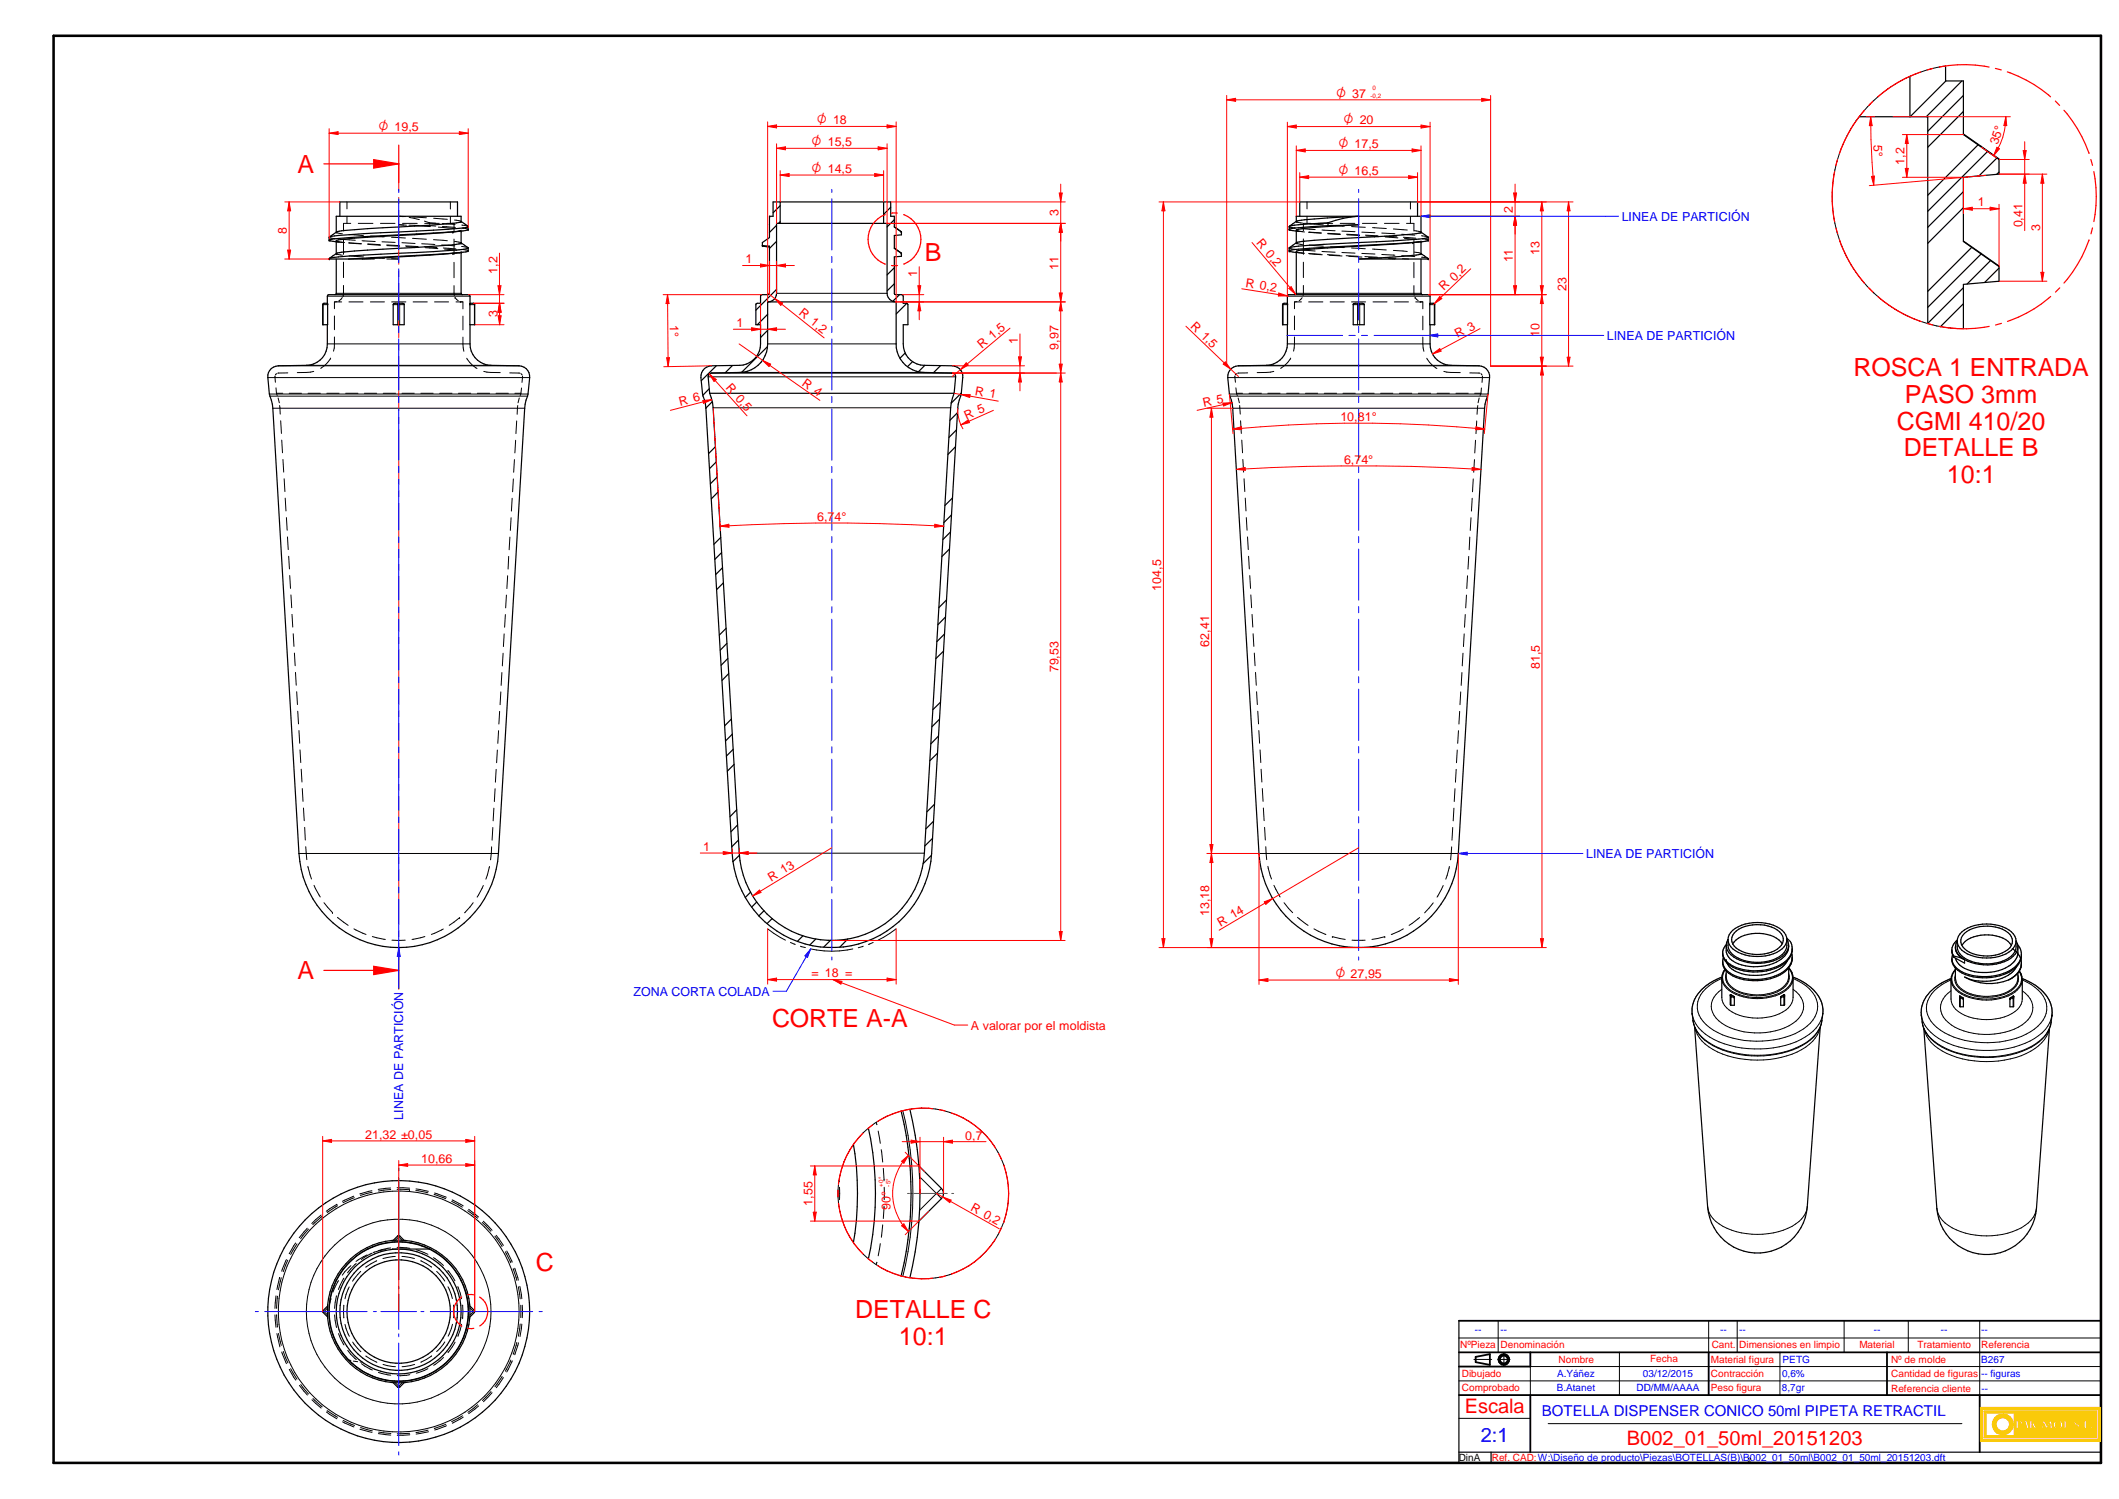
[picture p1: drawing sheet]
<svg xmlns="http://www.w3.org/2000/svg" width="594mm" height="420mm" viewBox="0 0 594 420" stroke-linecap="round" stroke-linejoin="round" font-family="sans-serif">
<defs><g id="words">
<g font-size="7" fill="#f00">
<text x="83.4" y="48.4">A</text>
<text x="259.3" y="73">B</text>
<text x="519.7" y="105.4">ROSCA 1 ENTRADA</text>
<text x="534" y="112.9">PASO 3mm</text>
<text x="531.8" y="120.4">CGMI 410/20</text>
<text x="533.7" y="127.9">DETALLE B</text>
<text x="545.8" y="135.4">10:1</text>
<text x="83.4" y="274.5">A</text>
<text x="216.4" y="287.8">CORTE A-A</text>
<text x="150.2" y="356.3">C</text>
<text x="239.8" y="369.4">DETALLE C</text>
<text x="252" y="377">10:1</text>
</g>
<g font-size="5.6" fill="#f00">
<text x="410.7" y="396.1">Escala</text>
<text x="456.1" y="405">B002_01_50ml_20151203</text>
</g>
<text font-size="5.6" fill="#00f" x="415.2" y="404.2">2:1</text>
<text font-size="4.2" fill="#00f" x="432.3" y="397">BOTELLA DISPENSER CONICO 50ml PIPETA RETRACTIL</text>
<g font-size="3.9" fill="#f00">
<text x="374.6" y="27.3">O 37</text>
<text x="229" y="34.8">O 18</text>
<text x="376.7" y="34.9">O 20</text>
<text x="106.1" y="36.7">O 19,5</text>
<text x="227.5" y="40.9">O 15,5</text>
<text x="375.2" y="41.5">O 17,5</text>
<text x="227.5" y="48.4">O 14,5</text>
<text x="375.2" y="49">O 16,5</text>
<text x="374.4" y="274.1">O 27,95</text>
</g>
<g font-size="3.5" fill="#f00">
<text x="525.2" y="40.6" transform="rotate(87 525.2 40.6)">5°</text>
<text x="560.1" y="40.8" transform="rotate(-73 560.1 40.8)">35°</text>
<text x="533.9" y="46.1" transform="rotate(-90 533.9 46.1)">1,2</text>
<text x="424.1" y="59.6" transform="rotate(-90 424.1 59.6)">2</text>
<text x="554.5" y="57.9">1</text>
<text x="80.4" y="65.6" transform="rotate(-90 80.4 65.6)">8</text>
<text x="296.8" y="60.6" transform="rotate(-90 296.8 60.6)">3</text>
<text x="567" y="63.8" transform="rotate(-90 567 63.8)">0,41</text>
<text x="572" y="64.8" transform="rotate(-90 572 64.8)">3</text>
<text x="352" y="68.2" transform="rotate(50 352 68.2)">R 0,2</text>
<text x="431.6" y="71.5" transform="rotate(-90 431.6 71.5)">13</text>
<text x="139.4" y="76.7" transform="rotate(-90 139.4 76.7)">1,2</text>
<text x="209" y="73.8">1</text>
<text x="257.1" y="77.6" transform="rotate(-90 257.1 77.6)">1</text>
<text x="296.8" y="75.6" transform="rotate(-90 296.8 75.6)">11</text>
<text x="424.1" y="73.6" transform="rotate(-90 424.1 73.6)">11</text>
<text x="349.1" y="80.5" transform="rotate(9 349.1 80.5)">R 0,2</text>
<text x="404.8" y="81.7" transform="rotate(-44 404.8 81.7)">R 0,2</text>
<text x="439.2" y="81.6" transform="rotate(-90 439.2 81.6)">23</text>
<text x="139.4" y="89" transform="rotate(-90 139.4 89)">3</text>
<text x="223.8" y="88.1" transform="rotate(38 223.8 88.1)">R 1,2</text>
<text x="187.8" y="91" transform="rotate(90 187.8 91)">1°</text>
<text x="206.5" y="91.7">1</text>
<text x="333.5" y="91.6" transform="rotate(44 333.5 91.6)">R 1,5</text>
<text x="408.6" y="94.8" transform="rotate(-28 408.6 94.8)">R 3</text>
<text x="431.6" y="94.6" transform="rotate(-90 431.6 94.6)">10</text>
<text x="275.3" y="97.7" transform="rotate(-40 275.3 97.7)">R 1,5</text>
<text x="285.3" y="96.4" transform="rotate(-90 285.3 96.4)">1</text>
<text x="296.8" y="98" transform="rotate(-90 296.8 98)">9,97</text>
<text x="224.6" y="107.8" transform="rotate(35 224.6 107.8)">R 4</text>
<text x="190.7" y="113.7" transform="rotate(-14 190.7 113.7)">R 6</text>
<text x="203.3" y="108.9" transform="rotate(48 203.3 108.9)">R 0,5</text>
<text x="273.3" y="110.6" transform="rotate(10 273.3 110.6)">R 1</text>
<text x="337.5" y="114" transform="rotate(-12 337.5 114)">R 5</text>
<text x="271" y="117.7" transform="rotate(-24 271 117.7)">R 5</text>
<text x="375.8" y="118">10,81°</text>
<text x="376.8" y="129.9">6,74°</text>
<text x="229.1" y="146">6,74°</text>
<text x="325.5" y="165.5" transform="rotate(-90 325.5 165.5)">104,5</text>
<text x="339" y="181.2" transform="rotate(-90 339 181.2)">62,41</text>
<text x="296.8" y="188.5" transform="rotate(-90 296.8 188.5)">79,53</text>
<text x="431.7" y="187.5" transform="rotate(-90 431.7 187.5)">81,5</text>
<text x="197.2" y="238.5">1</text>
<text x="216.2" y="247.2" transform="rotate(-31 216.2 247.2)">R 13</text>
<text x="339" y="256.8" transform="rotate(-90 339 256.8)">13,18</text>
<text x="342.2" y="259.7" transform="rotate(-30 342.2 259.7)">R 14</text>
<text x="227.5" y="273.9">= 18 =</text>
<text x="272.2" y="288.6">A valorar por el moldista</text>
<text x="102.4" y="319.2">21,32 ±0,05</text>
<text x="270.6" y="319.4">0,7</text>
<text x="118.1" y="325.9">10,66</text>
<text x="227.8" y="337.9" transform="rotate(-90 227.8 337.9)">1,55</text>
<text x="249.6" y="339.2" transform="rotate(-90 249.6 339.2)">90°</text>
<text x="271.9" y="339.1" transform="rotate(29 271.9 339.1)">R 0,2</text>
</g>
<g font-size="3.5" fill="#00f">
<text x="454.7" y="61.8">LINEA DE PARTICIÓN</text>
<text x="450.5" y="95.3">LINEA DE PARTICIÓN</text>
<text x="444.7" y="240.5">LINEA DE PARTICIÓN</text>
<text x="177.6" y="279.1">ZONA CORTA COLADA</text>
<text x="113" y="313.9" transform="rotate(-90 113 313.9)">LINEA DE PARTICIÓN</text>
</g>
<g font-size="2.8" fill="#f00">
<text x="409.4" y="377.8">NºPieza</text>
<text x="420.7" y="377.8">Denominación</text>
<text x="479.9" y="377.8">Cant.</text>
<text x="487.6" y="377.8">Dimensiones en limpio</text>
<text x="521.3" y="377.8">Material</text>
<text x="537.6" y="377.8">Tratamiento</text>
<text x="555.4" y="377.8">Referencia</text>
<text x="437" y="382.1">Nombre</text>
<text x="462.7" y="381.8">Fecha</text>
<text x="479.7" y="381.9">Material figura</text>
<text x="530.2" y="382">Nº de molde</text>
<text x="409.9" y="389.9">Comprobado</text>
<text x="409.9" y="386">Dibujado</text>
<text x="479.7" y="390">Peso figura</text>
<text x="479.7" y="385.9">Contracción</text>
<text x="530.2" y="386">Cantidad de figuras</text>
<text x="530.2" y="390.1">Referencia cliente</text>
<text x="418.2" y="409.4">Ref. CAD:W:\Diseño de producto\Piezas\BOTELLAS(B)\B002_01_50ml\B002_01_50ml_20151203.dft</text>
</g>
<g font-size="2.8" fill="#00f">
<text x="413.5" y="373.8">--</text>
<text x="420.7" y="373.8">--</text>
<text x="482.3" y="373.8">--</text>
<text x="487.6" y="373.8">--</text>
<text x="525.3" y="373.8">--</text>
<text x="544.1" y="373.8">--</text>
<text x="555.4" y="373.8">--</text>
<text x="499.8" y="382.1">PETG</text>
<text x="555.4" y="382">B267</text>
<text x="436.5" y="386">A.Yáñez</text>
<text x="458.8" y="389.9">DD/MM/AAAA</text>
<text x="460.6" y="385.9">03/12/2015</text>
<text x="499.6" y="390">8,7gr</text>
<text x="499.6" y="386">0,6%</text>
<text x="555.4" y="386">-- figuras</text>
<text x="436.4" y="390">B.Atanet</text>
<text x="555.5" y="390.1">--</text>
</g>
<text font-size="2.8" x="409" y="409.5">DinA</text>
<g font-size="1.7" fill="#f00">
<text x="384.3" y="27.3">-0,2</text>
<text x="384.8" y="25.4">0</text>
<text x="247.6" y="332.6" transform="rotate(-90 247.6 332.6)">+0°</text>
<text x="249.6" y="332.6" transform="rotate(-90 249.6 332.6)">-5°</text>
</g>
<text font-size="1.7" x="490" y="409.7">2</text>
</g></defs>
<path d="M15 10h574v400h-574z" fill="none" stroke="#000" stroke-width=".72"/>
<g fill="none" stroke="#000" stroke-width=".51">
<path d="M409 379.1h180M417.7 379.6v3M529 379.1v11.9M409 391h180M409 383h20M413.7 380.3v1.5M555 391v16"/>
<circle cx="421.6" cy="381.1" r="1.5"/>
<circle cx="421.6" cy="381.1" r="1.12"/>
</g>
<path d="M409 370.2v39.8h180v-39.8M409 407h180M418 407v3" fill="none" stroke="#000" stroke-width=".34"/>
<g fill="none" stroke="#000" stroke-width=".28">
<path d="M409 375h180M420 370.2v8.9M421.6 379.3v3.5M454 379.1v11.9M487 370.2v8.9M499 379.1v11.9M517 370.2v8.9M535 370.2v8.9M555 370.2v20.8M409 397.6h20M409 387.1h180M413.2 381h5"/>
<path d="M419.9 381h3.5M429 383v8M434 399h116"/>
</g>
<g fill="#faca0a">
<path d="M555.2 394.5v9.5h33.6v-9.5zM555.8 395h32.5v8.5h-32.5z" fill-rule="evenodd"/>
<path d="M556.3 395.5v7.5h31.4v-7.5zM583.1 400.1a.3 .3 0 0 1 .6 0 .3 .3 0 0 1-.6 0zM584.3 398.2h.7v2h.9v.2h-1.6zM586.1 400.1a.3 .3 0 0 1 .6 0 .3 .3 0 0 1-.6 0zM556.8 396h7.9v6.4h-7.9zM565.2 398.2h1.2a.67 .67 0 0 1 .6 .8 .67 .67 0 0 1-.8 .5h-.3v.9h-.7zM567.7 398.2h.5l.7 2.2h-.7l-.1-.5h-.7l-.1 .5h-.3zM569 398.2h.7v1l.8-1h.3l-.6 .7 .8 1.5h-.7l-.5-1-.1 1h-.7zM571.2 399.1h.8v.3h-.8zM572.8 398.2h.3l.8 1.5 .9-1.5h.3l.3 2.2h-.6l-.1-1.4-.8 1.4h-.2l-.7-1.3-.2 1.3h-.4zM575.9 398.5a1.32 1.32 0 0 1 1.8-.2 1.32 1.32 0 0 1 .4 1.8 1.32 1.32 0 0 1-1.8 .2 1.32 1.32 0 0 1-.4-1.8zM578.6 398.2h.7v2h.9v.2h-1.6zM581.5 398.4a.77 .77 0 0 1 .8-.3 .77 .77 0 0 1 .6 .7l-.3 .1a.4 .4 0 0 0-.3-.6 .4 .4 0 0 0-.4 .4l.3 .2a.79 .79 0 0 1 .8 .8 .79 .79 0 0 1-.8 .8 .79 .79 0 0 1-.8-.8l.3-.1v.4l.4 .3 .4-.3-.1-.3a.95 .95 0 0 1-.9-1.3z" fill-rule="evenodd"/>
</g>
<path d="M565.2 398.2h1.2a.63 .63 0 0 1 .6 .5 .63 .63 0 0 1-.4 .7l-.7 .1v.9h-.7zM567.7 398.2h.5l.7 2.2h-.7l-.1-.5h-.7l-.1 .5h-.3zM569 398.2h.7v1l.8-1h.3l-.6 .7 .8 1.5h-.7l-.5-1-.1 1h-.7zM572.8 398.2h.3l.8 1.5 .9-1.5h.3l.3 2.2h-.6l-.1-1.4-.8 1.4h-.2l-.7-1.3-.2 1.3h-.4zM575.9 398.5a1.32 1.32 0 0 1 1.8-.2 1.32 1.32 0 0 1 .4 1.8 1.32 1.32 0 0 1-1.8 .2 1.32 1.32 0 0 1-.4-1.8zM582.2 398.1l-.5 .2-.3 .5" fill="none" stroke="#faca0a" stroke-width=".34"/>
<circle cx="582.2" cy="398.1" r=".17" fill="#faca0a"/>
<path d="M582.2 398.1l.6 .2 .1 .4" fill="none" stroke="#faca0a" stroke-width=".34"/>
<circle cx="582.9" cy="398.8" r=".17" fill="#faca0a"/>
<path d="M582.9 398.8l-.3 .1a.4 .4 0 0 0-.3-.6 .4 .4 0 0 0-.4 .4l.3 .2" fill="none" stroke="#faca0a" stroke-width=".34"/>
<circle cx="582.2" cy="398.9" r=".17" fill="#faca0a"/>
<path d="M582.2 398.9a.74 .74 0 0 1 .8 .5 .74 .74 0 0 1-.2 .8" fill="none" stroke="#faca0a" stroke-width=".34"/>
<circle cx="582.8" cy="400.3" r=".17" fill="#faca0a"/>
<path d="M581.7 399.8v-.2l-.3 .1a.82 .82 0 0 0 .5 .7 .82 .82 0 0 0 .9-.1" fill="none" stroke="#faca0a" stroke-width=".34"/>
<circle cx="581.7" cy="399.8" r=".17" fill="#faca0a"/>
<path d="M581.7 399.8l.1 .3 .3 .2" fill="none" stroke="#faca0a" stroke-width=".34"/>
<circle cx="582.2" cy="400.3" r=".17" fill="#faca0a"/>
<path d="M582.5 400l-.3 .3" fill="none" stroke="#faca0a" stroke-width=".34"/>
<circle cx="582.5" cy="400" r=".17" fill="#faca0a"/>
<path d="M581.4 398.8a1.27 1.27 0 0 0 1.1 1v.2" fill="none" stroke="#faca0a" stroke-width=".34"/>
<path d="M559.3 397.3a2.93 2.93 0 0 1 3.1-.8 2.93 2.93 0 0 1 2 2.6h-1a1.91 1.91 0 0 0-2.9-1.5 1.91 1.91 0 0 0 0 3.3 1.91 1.91 0 0 0 2.9-1.5h1a2.91 2.91 0 0 1-3.9 2.5 2.91 2.91 0 0 1-1.2-4.6z" fill-rule="evenodd" fill="#faca0a"/>
<path d="M559.3 397.3a2.93 2.93 0 0 1 3.1-.8 2.93 2.93 0 0 1 2 2.6h-1a1.91 1.91 0 0 0-2.9-1.5 1.91 1.91 0 0 0 0 3.3 1.91 1.91 0 0 0 2.9-1.5h1a2.91 2.91 0 0 1-3.9 2.5 2.91 2.91 0 0 1-1.2-4.6z" fill="none" stroke="#faca0a" stroke-width=".34"/>
<path d="M565.9 398.4a.45 .45 0 0 1 .5 .4 .45 .45 0 0 1-.5 .5z" fill-rule="evenodd" fill="#faca0a"/>
<path d="M565.9 398.4l.3 .1 .2 .3-.1 .4-.3 .1z" fill="none" stroke="#faca0a" stroke-width=".34"/>
<path d="M567.8 398.7l.2 1h-.5z" fill="#faca0a"/>
<path d="M567.8 398.7l.2 1h-.5z" fill="none" stroke="#faca0a" stroke-width=".34"/>
<path d="M576.4 398.7l.3-.3a.91 .91 0 0 1 1 .9 .91 .91 0 0 1-.9 1 1.06 1.06 0 0 1-.4-1.6z" fill-rule="evenodd" fill="#faca0a"/>
<g fill="none" stroke="#faca0a" stroke-width=".34">
<path d="M555.2 394.5h33.6v9.5h-33.6zM555.8 395h32.5v8.5h-32.5zM556.3 395.5h31.4v7.5h-31.4zM556.8 396h7.9v6.4h-7.9zM571.2 399.1h.8v.3h-.8zM576.4 398.7l.3-.3a.91 .91 0 0 1 1 .9 .91 .91 0 0 1-.9 1 1.06 1.06 0 0 1-.4-1.6zM578.6 398.2h.7v2h.9v.2h-1.6zM584.3 398.2h.7v2h.9v.2h-1.6z"/>
<circle cx="583.4" cy="400.1" r=".3"/>
<circle cx="586.4" cy="400.1" r=".3"/>
</g>
<path d="M409 370.2h180M417.7 379.6l-4 .7M429 379.1v3.9M479 379.1v11.9M413.7 381.8l4 .8M429 391v16" fill="none" stroke="#000" stroke-width=".51"/>
<g fill="none" stroke="#000" stroke-width=".28">
<path d="M97.3 56.6v1.9M126.3 56.6v2M92.3 72.5h.1M92.3 66.5l1.7 .4M94.3 67.5h.1M94.3 71.1h.1M94.3 65.1h.1M94.3 67.8l1.7 .1M94.3 67.6l1.7 .3M94.3 71.2l1.7 .3M94.4 65l-.1 .2 1.7 .3M94.4 71l-.1 .1"/>
<path d="M94.5 67.8l.7 .1M95.9 67.9l.7 .1M95.9 67.1l3.7 .3M96.3 67v4.3M96.3 73.5v4.3M97.3 60.6v2M97.8 68.1l3.5 .3M97.8 68.1l3.5 .2M98 65.7l3.9 .3M98 71.7l3.9 .3M98.3 62.6h-2v2.1M100.5 62.6h4.1"/>
<path d="M101.5 67.5l3.7 .2M101.6 72.6h3.4M103.1 68.4l3.5 .2M103.1 68.5l3.6 .2M103.9 66.2l3.9 .2M103.9 72.2l3.9 .2M106.7 62.6h4M107.1 67.8l3.7 .1M108.4 68.7l3.5 .1M108.5 68.8l3.5 .2M109.8 66.5l3.9 .2M109.8 72.5l2 .1h-3.3"/>
<path d="M111.8 63l2.2 .1M112.7 68l3.7 .2M112.9 62.6h4.1M113.2 60.7l-1.4-.1 1.9 .1M113.7 68.9l3.5 .2M113.9 69.1l3.5 .2M114.7 63.1l2.8 .1M114.7 60.9l2.9 .7M115.6 66.8l3.9 .3M115.7 60.8l3.8 .2M116.2 63.2l4.4 .3M118.2 68.3l3.7 .2"/>
<path d="M119 63.2h1.4M119 62l1.4 .4M119 69.2l3.5 .2M119.1 62.6h4M119.2 69.4l3.6 .3M120.4 62.4v.3M120.4 63v.2M120.4 62.4l1.8 .2M120.4 63.2l1.8 .2M121.5 67.2l3.9 .3M121.6 61.2l3.8 .3M122.9 63.7l4.4 .4"/>
<path d="M123.8 68.7l3.7 .2M124 62.7l3.6 .2M124 63.5l3.7 .3M124.3 69.5l3.5 .3M124.6 69.8l3.5 .3M125.3 62.6h2v2.2M126.3 60.7v1.9M127.3 67v4.3M127.3 73.5v4.4M127.4 61.7l1.8 .3M127.4 67.6l1.8 .4M128.7 70.8l-1.7 .2"/>
<path d="M128.7 70.7h.1M129.2 64.6l-2.2 .4M129.2 62l.1 .1M129.2 68l.1 .1M129.3 64.8h.1M129.3 70.8h.1M129.3 68.1h.1M129.3 62.1h.1M129.3 64.5v.1M129.3 70.5v.1M129.4 69.1l1.8 .3M129.4 63.1l1.8 .3"/>
<path d="M129.5 63.9l1.8 .4M129.6 69.9l1.6 .4M131.2 70.3h.1M90.5 85.4h1.4M90.8 85l-.2 .4v5.6M91.8 83h40M91.8 96.4h40M93.8 88.6v3.8M93.8 94.4l-.1 3.1-.2 .9M94.3 82.2h35M94.5 84.5l-.6 .1M95.1 84.3h.1"/>
<path d="M95.8 84.6h-2v1.9M96 83.4l-.9 .9M96.2 82.8h.1M96.3 80l-.1 2.8M97.8 84.6h4M103.8 84.6h4M109.8 84.6h4M110.2 85.4h3.1M111.5 91v-5.6l.3-.4 .2 .4v5.6M115.8 84.6h4M121.8 84.6h4M127.3 80.1l.1 2.7"/>
<path d="M127.6 83.4h.1M127.6 83.4l.9 .9M127.8 84.6h2v2M129.1 84.5h.1M129.1 84.5l.6 .1M129.8 88.6v3.9M129.8 94.5l.2 4M131.7 85.4h1.4M132.7 85l.3 .4v5.6M75.1 105.8h73.4M75.5 110.4h72.5M75.7 111h72.2"/>
<path d="M76.5 114.4h70.6M77.1 105.4l.1 1.7M77.4 108.7l.1 1.5M77.5 110.2h1.8M77.5 110.2l.2 .7M77.5 104.7l-.3 .4M78 111.5l.3 1.4M78 102.5h67.5M78.4 113.7l.2 2.4M78.7 117.9l.2 3.6M80.7 104.5l-2.9 .1M81.1 110.2h3.4"/>
<path d="M85.9 102.4h51.8M86.4 110.2h3.4M88 104.1l-2.1 .3h-2.6M91.6 110.2h3.5M92.7 100.4a7.7 7.7 0 0 1-2.8 2.9M96.9 110.2h3.5M102.1 110.2h3.5M107.4 110.2h3.5M112.7 110.2h3.5M118 110.2h3.4M123.3 110.2h3.4M128.5 110.2h3.5"/>
<path d="M130.8 100.4a8 8 0 0 0 2.9 2.9M133.8 110.2h3.5M135.6 104.1l2 .3h2.6M139.1 110.2h3.4M142.9 104.5l2.9 .1M144.3 110.2h1.7M144.9 118l-.3 3.5M145.2 113.7l-.2 2.4M145.6 111.5l-.4 1.4M146 104.7l.4 .4M146 110.2l-.2 .7M146.2 108.8l-.2 1.4"/>
<path d="M146.5 105.4l-.2 1.8M79 123.4l.2 3.5M79.3 128.8l.2 3.5M79.7 134.2l.2 3.6M80 139.6l.2 3.6M143.6 139.7l-.2 3.6M143.9 134.2l-.2 3.6M144.2 128.8l-.2 3.6M144.6 123.4l-.3 3.6M80.3 145.1l.2 3.5M80.6 150.5l.2 3.6M80.9 155.9l.2 3.6"/>
<path d="M142.6 156l-.2 3.5M143 150.5l-.3 3.6M143.3 145.1l-.2 3.6M81.2 161.3l.2 3.6M81.6 166.8l.2 3.5M81.9 172.2l.2 3.6M82.2 177.6l.2 3.6M141.3 177.7l-.2 3.5M141.7 172.3l-.2 3.5M142 166.8l-.2 3.6M142.3 161.4l-.2 3.6M82.5 183l.3 3.6"/>
<path d="M82.8 188.5l.3 3.6M83.2 193.9l.2 3.6M83.5 199.3l.2 3.6M140.1 199.4l-.2 3.5M140.4 193.9l-.2 3.6M140.7 188.5l-.2 3.6M141 183.1l-.2 3.5M83.8 204.8l.2 3.5M84.1 210.2l.2 3.5M84.4 215.6l.3 3.6M139.1 215.6l-.2 3.6M139.4 210.2l-.2 3.6"/>
<path d="M139.8 204.8l-.2 3.6M83.8 239.2h55.9M84.7 221l.3 3.6M85.1 226.5l.2 3.5M85.4 231.9l.2 3.6M85.7 237.3l.3 3.7M137.8 237.4l-.3 3.6M138.2 231.9l-.2 3.6M138.5 226.5l-.2 3.6M138.8 221.1l-.2 3.6M86.3 242.8l1 3.6M88 248.2l1.8 3.2"/>
<path d="M90.8 253l2.4 2.8M93.2 255.8h.1M94.7 257.1l2.9 2.3M128.9 257.2h.1M128.9 257.2l-3 2.2M132.7 253l-2.4 2.9M135.5 248.2l-1.7 3.3M137.2 242.9l-1 3.5M99.2 260.3l3.4 1.6M104.4 262.5l3.6 .8M109.9 263.5h3.7M119.1 262.5l-3.6 .8"/>
<path d="M124.3 260.4l-3.4 1.5M479 370.2v8.9M429 383h160"/>
</g>
<g fill="none" stroke="#000" stroke-width=".34">
<path d="M92.3 66.4l.1 1 1.9 .4M94.3 65.1v-4.5h35l-.1 1.6-2.2 .4-31.2 2.1a3.3 3.3 0 0 0-2.5 1l-1 .7M94.3 72.6v9.6l-.1 .3-.3 .1M95.3 60.6v-4h33v4M129.1 64.8l-29.8 2-4.4 .4-.6 .3v3.6M129.1 70.8l-12.9 1a336.5 336.5 0 0 1-23.9 .8v-.2M129.3 62.1l2 1.4M129.3 68.1l2 1.4M129.3 64.8l-.1 3.4-.3 .1-4.7 .5-28.4 1.9a3.5 3.5 0 0 0-2.5 1l-1 .7M129.3 70.8v11.4l.4 .4M131.2 64.4l-1.4 .3-4.2 .4a611.2 611.2 0 0 0-32.5 2l-.8 .2M131.3 69.5l-.2 1-2.4 .3-30.9 1.8"/>
<path d="M131.3 63.5l-.5 .3a442.7 442.7 0 0 1-28.8 1.7l-7.1 .5-2.6 .4M131.3 69.5l-.2 .2a256.9 256.9 0 0 1-24.3 1.5l-8.9 .6-5.6 .6M131.3 63.5v.8M91.8 85v-2l.4-.4h39.2l.4 .4v2h.9l.4 .4v5.6h-1.4M91.8 85h-1l-.3 .4v5.6h1.4l-.1-5.9M110.4 85.1l2.3-.1 .6 .2v5.8h-3.1zM131.7 85.1l.1 11.3a6 6 0 0 0 5.9 6l7.8 .1a3 3 0 0 1 3 3.3 21.1 21.1 0 0 1-1.3 7.5l-7.5 125.9a28 28 0 0 1-27.9 26.4 28 28 0 0 1-28-26.4l-7.4-125.9a21.1 21.1 0 0 1-1.3-7.5 3 3 0 0 1 2.9-3.3l7.9-.1a6 6 0 0 0 5.9-6v-5.4"/>
</g>
<g fill="#000">
<circle cx="92.3" cy="67.3" r=".17"/>
<circle cx="127" cy="65" r=".17"/>
<circle cx="127" cy="71" r=".17"/>
<circle cx="129.3" cy="68.1" r=".17"/>
<circle cx="131.3" cy="64.3" r=".17"/>
<circle cx="91.8" cy="85" r=".17"/>
<circle cx="91.8" cy="85.1" r=".17"/>
<circle cx="131.7" cy="85.1" r=".17"/>
<circle cx="131.7" cy="85" r=".17"/>
</g>
<g fill="none" stroke="#f00" stroke-width=".28">
<path d="M111.8 45.9v7.7M111.8 55.3v1.7M111.8 58.8v15.3M111.8 75.9v1.7M111.8 79.4v15.3M111.8 96.4v1.7M111.8 99.9v15.3M111.8 117v1.7M111.8 120.5v15.3M111.8 137.5v1.7M111.8 141.1v15.2M111.8 158.1v1.7"/>
<path d="M111.8 161.6v15.3M111.8 178.6v1.7M111.8 182.2v15.2M111.8 199.2v1.7M111.8 202.7v15.3M111.8 219.8v1.6M111.8 223.3v15.2M111.8 240.3v1.7M111.8 243.8v15.3M111.8 260.9v1.7M111.8 264.4v7.6"/>
</g>
<path d="M90.8 45.9h21v5.3M111.8 266.7v5.3" fill="none" stroke="#f00" stroke-width=".34"/>
<path d="M104.8 44.7l7 1.2-7 1.2z" fill="#f00"/>
<path d="M104.8 44.7l7 1.2-7 1.2zM90.8 272h21" fill="none" stroke="#f00" stroke-width=".34"/>
<path d="M104.8 270.8l7 1.2-7 1.2z" fill="#f00"/>
<path d="M111.8 40.7v5.2M104.8 270.8l7 1.2-7 1.2zM111.8 272v5.2" fill="none" stroke="#f00" stroke-width=".34"/>
<g fill="none" stroke="#000" stroke-width=".34">
<path d="M216.7 56.6h33v4h1v3l2 1.4v.8l-2 .2v3.6l2 1.4v.8l-2 .2v10.2l.1 .3 .3 .1 2 .1 .1 2.3h1l.3 .4v5.6h-1.3v5.4a5.9 5.9 0 0 0 5.9 6l7.9 .1a2.98 2.98 0 0 1 2.9 3.3 21.1 21.1 0 0 1-1.3 7.5l-7.4 125.9a28 28 0 0 1-28 26.4 28 28 0 0 1-27.9-26.4l-7.5-125.9a21.1 21.1 0 0 1-1.3-7.5 3.1 3.1 0 0 1 3-3.3l7.8-.1a6 6 0 0 0 5.9-6v-5.4h-1.3v-5.6l.4-.4h.9l.2-2.3 1.9-.1 .4-.4v-13.2l-2-.2v-.8l2-1.4v-6h1zM218.7 57.7l-2 1.9M218.7 56.6v6M247.7 56.6v6M249.7 58.1l-2 2M213.7 68.9l2 .4M217.7 67.6l-2 2M217.7 63.2l-2 2M218.7 62.1l-.4 .5M250.7 61.6l-2 2M250.7 79.5l-2 2M250.7 75.1l-2 1.9"/>
<path d="M250.7 63.6l2 1.3M250.7 69.6l2 1.4M215.2 97.2l-7.3 7.2M215.2 92.6l-2 2M215.2 88.1l-2.9 2.9M215.3 84.6a2.38 2.38 0 0 0 2.4-2.4v-19.6h31v19.6a2.46 2.46 0 0 0 2.4 2.4M217.7 81.1l-5.8 5.9M252.2 82.6l-1.9 1.9M253.8 98.9l-1.5 1.5M254.2 85l-3 3M198.8 109l-1.7 1.8M199 110.2h68.5"/>
<path d="M199 110.2l.8 2.7 .1 1.4 7.4 124.8a26 26 0 0 0 25.9 24.5 26 26 0 0 0 26-24.5l7.3-124.8 .2-1.4 .8-2.7M199.5 104.6l7.9-.2a8 8 0 0 0 7.8-8v-11.8h36v11.8a8 8 0 0 0 7.9 8l7.8 .2M199.5 104.6h67.4M199.5 104.6a.94 .94 0 0 0-1 1l.5 4.6M199.7 112.6l-1.8 1.8M200.8 102.5l-4.2 4.2M205.4 102.4l-2.1 2.1M255.9 101.3l-1.5 1.5M259.3 102.4l-1.8 1.8M263.7 102.5l-2 1.9M266.9 104.6a1.01 1.01 0 0 1 1 1l-.4 4.6M268.4 115.7l-2.1 2.1"/>
<path d="M269.5 110.2l-2.8 2.8M200.6 125.2l-1.9 1.9M200.8 129.5l-1.9 1.9M201.1 133.7l-1.9 1.9M201.3 137.9l-1.9 1.9M267 139.6l-2.1 2.1M267.9 125.2l-2.1 2.2M268.2 120.5l-2.1 2.1M202.1 150.7l-2 1.9M202.3 154.9l-1.9 1.9M202.6 159.1l-1.9 1.9M266.2 153.9l-2.1 2.1"/>
<path d="M266.5 149.1l-2.1 2.1M266.8 144.3l-2.2 2.2M202.8 163.4l-1.9 1.9M203.6 176.1l-1.9 1.9M264.8 177.7l-2.1 2.1M265.1 172.9l-2.1 2.2M265.3 168.2l-2.1 2.1M203.8 180.3l-1.9 1.9M204 184.6l-1.8 1.9M204.3 188.8l-1.9 1.9M263.7 196.8l-2.2 2.1M264.5 182.5l-2.1 2.1"/>
<path d="M205.1 201.5l-1.9 2M205.3 205.8l-1.9 1.9M205.6 210l-1.9 1.9M205.8 214.2l-1.9 2M262.8 211.1l-2.1 2.1M263.1 206.3l-2.1 2.2M263.4 201.6l-2.1 2.1M206.5 227l-1.8 1.9M206.8 231.2l-1.9 1.9M207 235.5l-1.9 1.9M207.3 239.7l-1.8 1.8M261.1 239.8l-2.3 2.3"/>
<path d="M261.4 235l-2.1 2.1M261.7 230.2l-2.1 2.1M262 225.4l-2.1 2.1M210.4 250.1l-1.4 1.4M212.2 252.8l-1.5 1.5M214.2 255.3l-1.4 1.4M216.5 257.5l-1.5 1.4M225.1 262.3l-1.5 1.6M228.7 263.2l-1.7 1.7M232.8 263.6l-1.9 1.9M237.7 263.2l-2.3 2.3M110.2 347.7l1.6-1.4 1.5 1.4"/>
<path d="M111.8 350.1h8.6M91.9 366.1l-1.4 1.5 1.4 1.5M131.7 366.1l1.4 1.5-1.4 1.5M110.2 387.6l1.6 1.3 1.5-1.3"/>
<circle cx="111.8" cy="367.6" r="16.5"/>
<circle cx="111.8" cy="367.6" r="14.5"/>
<circle cx="111.8" cy="367.6" r="20"/>
<circle cx="111.8" cy="367.6" r="19.5"/>
<circle cx="111.8" cy="367.6" r="36.7"/>
<circle cx="111.8" cy="367.6" r="17.5"/>
</g>
<g fill="#000">
<circle cx="213.7" cy="68.8" r=".17"/>
<circle cx="215.8" cy="60.6" r=".17"/>
<circle cx="252.7" cy="64.9" r=".17"/>
<circle cx="252.7" cy="71" r=".17"/>
<circle cx="252.7" cy="65" r=".17"/>
</g>
<g fill="none" stroke="#000" stroke-width=".28">
<path d="M215.2 96.4h36M217.7 82.2h31M198.5 105.6h69.4M199.9 114.3h66.6M207.4 104.4h51.7M207.3 239.1h51.9M215.2 260.3l1.8 1.3 3.2 1.9M221.6 264.2l1.4 .5M224.4 265.2l1.4 .4M227.3 266a27.8 27.8 0 0 0 11.8 0M242 265.2l-1.4 .4M244.8 264.2l-1.3 .5"/>
<path d="M251.2 260.3l-5 3.2M94.4 337.6h.1M94.4 337.6l-2.9 1.9M94.6 338l-2.9 1.9M99.2 335.3l-3.2 1.4M99.3 335.7l-3.1 1.4M104.3 333.8l-3.4 .8M104.3 334.2l-3.3 .9M109.5 333l-3.5 .4M109.6 333.4l-3.5 .4M111.3 333.4l3.5 .1M111.3 332.9l3.5 .1"/>
<path d="M114.8 333.5h.1M116.6 333.7l3.4 .6M116.6 333.2l3.5 .7M121.7 334.8l3.3 1.2M121.8 334.4l3.3 1.2M126.6 336.7l3 1.7M126.8 336.3l3.1 1.7M131.1 339.3l2.8 2.2M131.4 339l2.7 2.1M78.4 358.1h.1M78.4 358.1l-.8 3.3M78.9 358.1l-.8 3.4"/>
<path d="M80.3 353.1l-1.3 3.2M80.7 353.2l-1.3 3.2M82.9 348.4l-1.8 3M83.3 348.7l-1.8 2.9M86.1 344.3l-2.2 2.6M86.5 344.5l-2.2 2.7M90 340.6l-2.6 2.3M90.3 341l-2.6 2.2M94.9 358.9l-1.6 3.3M96.4 358.3l-1.5 3.1M98.4 354.8l-2.4 2.6M99.9 354.2l-2.5 2.5"/>
<path d="M101.1 356.4l-2.3 2.7M102.9 351.7l-3.1 1.9M104.3 351.2l-3 1.8M105.6 353.4l-3.1 1.8M108.1 350.3l-3.5 .8M109.5 349.8l-3.5 .8M110 350.1h1.8M110.8 352.2l-3.4 .6M111.3 349.6l3.5 .3M111.5 346.4l1.2 1.2M112 346.4l-1.2 1.2M112.7 352.2l3.5 .6"/>
<path d="M116.7 350.3l3.3 1.3M117.9 353.4l3.1 1.8M121.5 352.5l2.8 2.2M122.4 356.4l2.3 2.7M125.6 356.1l1.9 2.9M135.2 342.6l2.4 2.5M135.5 342.3l2.5 2.5M138.8 346.5l2 2.8M139.1 346.2l2 2.9M141.7 350.9l1.5 3M142.1 350.6l1.5 3.2M143.9 355.6l1 3.3"/>
<path d="M144.3 355.5l1 3.3M77.1 368.6l.3 3.4M77.4 363.2l-.3 3.5M77.5 368.5l.3 3.5M77.6 373.8l.8 3.4M77.8 363.3l-.3 3.4M78.1 373.8l.8 3.3M78.4 377.2h.1M79 379l1.3 3.2M79.4 378.8l1.3 3.2M90.6 367.3l1.2 1.3M91.8 366.6l-1.2 1.3"/>
<path d="M92.7 364h.1M92.7 364l-.3 1.7M93.8 368.6l.6 3.5M94.3 363.2l-.5 3.5M94.9 373.8l1.5 3.2M96.4 365.8v3.6M96.7 371.2l1.3 3.4M97.5 378.5l2.4 2.6M97.9 360.7l-1.2 3.3M98.9 376.2l2.3 2.7M124.7 376.1l-2.3 2.7M125.6 360.7l1.2 3.3"/>
<path d="M126.9 371.2l-1.3 3.3M127.2 365.8v3.6M127.6 376.2l-2 2.9M128.3 360.6l1.1 3.4M129.4 371.2l-1 3.4M129.7 369.4h.1M129.7 365.8v3.6M131.8 366.6l1.2 1.3M133 367.3l-1.2 1.3M144.9 376.3l-1 3.3M145.3 360.7l.5 3.4M145.4 376.4l-1.1 3.3"/>
<path d="M145.7 360.6l.6 3.4M145.8 371.1l-.5 3.4M146 365.8v3.5M146.3 371.1l-.5 3.5M146.4 365.8v3.6M81.1 383.8l1.8 3M81.5 383.6l1.8 3M83.9 388.3l2.3 2.7M84.3 388.1l2.2 2.6M87.5 392.3l2.5 2.4M87.8 392l2.5 2.3M91.5 395.8l2.9 1.9"/>
<path d="M91.7 395.4l3 1.9M96 398.5l3.2 1.5M96.2 398.1l3.2 1.4M97.8 381.2l.6 .1M99.1 381.5l1.2 .2M101 381.8h.6M101.3 382.2l3.1 1.8M102.6 380.1l3.1 1.7M106.1 384.7l3.5 .7M107.4 382.4l3.5 .7M110.8 387.6l1.2 1.2M112.7 387.6l-1.2 1.2"/>
<path d="M114.9 385.3l-3.5 .3M116.2 382.4l-3.5 .7M120 383.6l-3.3 1.3M121 380l-3 1.8M124.3 380.5l-2.7 2.2M125 399.2l-3.3 1.2M125.2 399.6l-3.3 1.2M129.7 396.8l-3.1 1.7M129.9 397.2l-3.1 1.7M133.9 393.7l-2.7 2.2M134.2 394.1l-2.8 2.1M137.7 390.1l-2.5 2.5"/>
<path d="M138 390.4l-2.5 2.5M140.8 385.9l-2 2.8M141.1 386.1l-2 2.9M143.2 381.2l-1.5 3.1M143.6 381.4l-1.5 3.2M100.9 400.6l3.4 .9M101.1 400.1l3.3 1M106.1 401.8l3.5 .5M106.2 401.4l3.4 .4M114.8 401.7l-3.4 .2M114.9 402.2l-3.5 .1M120 400.9l-3.4 .6"/>
<path d="M120.1 401.3l-3.4 .7"/>
<circle cx="111.8" cy="367.6" r="25.9"/>
<circle cx="111.8" cy="367.6" r="33.7"/>
<circle cx="111.8" cy="367.6" r="19.6"/>
</g>
<g fill="none" stroke="#00f" stroke-width=".28">
<path d="M233.2 53.1v.8M233.2 55.7v14.4M233.2 71.9v1.7M233.2 75.4v14.3M233.2 91.5v1.7M233.2 95v14.3M233.2 111.1v1.8M233.2 114.6v14.4M233.2 130.8v1.7M233.2 134.3v14.3M233.2 150.4v1.7M233.2 153.9v14.3"/>
<path d="M233.2 170.1v1.6M233.2 173.6v14.3M233.2 189.7v1.7M233.2 193.2v14.3M233.2 209.3v1.7M233.2 212.8v14.4M233.2 228.9v1.8M233.2 232.5v14.3M233.2 248.6v1.7M233.2 252.1v14.3M233.2 268.2v.9"/>
</g>
<path d="M80.6 70.1h.9l-.4 2.5z" fill="none" stroke="#f00" stroke-width=".28"/>
<path d="M80.6 70.1h.9l-.4 2.5z" fill="#f00"/>
<path d="M81.1 56.6l.4 2.5h-.9z" fill="none" stroke="#f00" stroke-width=".28"/>
<path d="M81.1 56.6l.4 2.5h-.9z" fill="#f00"/>
<path d="M79.8 56.6h15.5M81.1 56.6v16M572.6 48.8l.4 2.6h-.8zM79.8 72.6h12.5" fill="none" stroke="#f00" stroke-width=".28"/>
<g fill="none" stroke="#00f" stroke-width=".28">
<path d="M111.8 53.1v.8M111.8 55.7v14.4M111.8 71.9v1.7M111.8 75.4v14.3M111.8 91.5v1.7M111.8 95v14.3M111.8 111.1v1.8M111.8 114.6v14.4M111.8 130.8v1.7M111.8 134.3v14.3M111.8 150.4v1.7M111.8 153.9v14.3"/>
<path d="M111.8 170.1v1.6M111.8 173.6v14.3M111.8 189.7v1.7M111.8 193.2v14.3M111.8 209.3v1.7M111.8 212.8v14.4M111.8 228.9v1.8M111.8 232.5v14.3M111.8 248.6v1.7M111.8 252.1v14.3M111.8 268.2v.9"/>
</g>
<g fill="none" stroke="#f00" stroke-width=".34">
<path d="M541.9 19.2l-1.6 .4M543.6 18.8h.2a36.3 36.3 0 0 1 13.9 0M559.4 19.2l1.7 .4M522.7 30.9l-.1 .1a36.9 36.9 0 0 0-6.9 12.1M525.1 28.4l-1.2 1.2M538.6 20.2a37 37 0 0 0-12.2 7M562.8 20.2a36.9 36.9 0 0 1 12.1 6.9M576.2 28.3l1.2 1.2M578.6 30.9a36.8 36.8 0 0 1 7.1 12.1M251.6 59.7l-1.7 .1M514.3 48.1a35.4 35.4 0 0 0 0 14M515.1 44.7l-.4 1.7"/>
<path d="M586.2 44.7l.4 1.7M587 48.1a36.6 36.6 0 0 1 0 14M248.2 60.2a7.4 7.4 0 0 0-4.8 6.9 7.4 7.4 0 0 0 4.8 6.9M249.9 74.4h1.7M253.4 60.2a7.4 7.4 0 0 1 4.8 6.9 7.4 7.4 0 0 1-4.8 6.9M514.7 63.9l.5 1.6M515.7 67.3a35.8 35.8 0 0 0 7 12.1M585.7 67.2l-.1 .2a37.2 37.2 0 0 1-7 11.9M586.6 63.9l-.4 1.6M523.9 80.7l1.2 1.2M526.5 83.1a35.9 35.9 0 0 0 12.1 7M540.3 90.6l1.6 .5"/>
<path d="M543.7 91.5h.1a36.5 36.5 0 0 0 13.9 0M561.1 90.6l-1.6 .5M574.9 83.1a35.2 35.2 0 0 1-12.1 7M577.5 80.7l-1.2 1.2"/>
</g>
<g fill="none" stroke="#000" stroke-width=".34">
<path d="M545.5 18.5v4.2h5v15l9.9 7M521.2 32.7h19.3v58M535.5 21.4v11.3l10-10M550 22.7l-10 10M550.5 31.2l-10 10.1M550.5 26.8l-10 10M550.5 37.5l9.9 7.2M550.5 58.2l-10 10M550.5 53.7l-10 10M554.6 40.6l-14.1 14.1M557.2 42.5l-16.7 16.7M559.9 44.3l-5.1 5"/>
<path d="M560.4 48.2l-.6 .7M560.4 44.7v4.1l-9.9 .9v18l9.9 7M550.5 67.6l9.9 7.1M552.8 69.3l-12.3 12.4M555.4 71.2l-14.9 14.9M558.1 73l-6.6 6.6M560.4 75.1l-4 4.1M560.4 74.7v4.1l-9.9 .9v12.4M550.5 85.1l-6.5 6.5M550.5 80.6l-10 10"/>
</g>
<path d="M545.5 18.5a37 37 0 0 0-31.8 39.1 37 37 0 0 0 36.8 34.6" fill="none" stroke="#000" stroke-width=".28"/>
<path d="M572.6 48.8l.4 2.6h-.8z" fill="#f00"/>
<path d="M572.2 76.3h.8l-.4 2.5z" fill="none" stroke="#f00" stroke-width=".28"/>
<path d="M572.2 76.3h.8l-.4 2.5z" fill="#f00"/>
<path d="M534.6 37.7l.4 2.5h-.8zM560.4 48.8h13.5M572.6 48.8v30M560.4 78.8h13.5" fill="none" stroke="#f00" stroke-width=".28"/>
<path d="M534.6 37.7l.4 2.5h-.8z" fill="#f00"/>
<path d="M534.2 47.2h.8l-.4 2.5z" fill="none" stroke="#f00" stroke-width=".28"/>
<path d="M534.2 47.2h.8l-.4 2.5z" fill="#f00"/>
<path d="M533.4 37.7h17.1M534.6 37.7v12M533.4 49.7h17.1M550.5 58.5l2.5-.4v.8z" fill="none" stroke="#f00" stroke-width=".28"/>
<path d="M550.5 58.5l2.5-.4v.8z" fill="#f00"/>
<path d="M557.9 58.1l2.5 .4-2.5 .4z" fill="none" stroke="#f00" stroke-width=".28"/>
<path d="M557.9 58.1l2.5 .4-2.5 .4z" fill="#f00"/>
<path d="M550.5 49.7v10.1M550.5 58.5h9.9M560.4 57.3v17.4M567.2 42.2h.9l-.5 2.5z" fill="none" stroke="#f00" stroke-width=".28"/>
<g fill="none" stroke="#000" stroke-width=".34">
<path d="M482.7 274.1l.3 1.4M482.7 274.1v5.5M482.8 273.9l-2.7 1.2-1.5 1-2.7 2.6-.9 1.6-.5 1.3-.1 2.6M483 267.4l.5 1.4 .5 .6M483.1 272.6l-.4 1.5M483.2 268.5a3.6 3.6 0 0 0 1.4 4.3 14.2 14.2 0 0 0 16.6-1.1l.3-.4M483.6 271.7l-.5 .9M483.9 265a4.5 4.5 0 0 0 3.5 5.2 13.2 13.2 0 0 0 12.9-2.2 4.1 4.1 0 0 0 1.2-3M483.9 268.9l.1 .5M483.9 272.2v1.6l.3 1.2M484 264.8l-.9 1.3-.1 1.3M484.5 263.4a4.7 4.7 0 0 0 3.8 3.9 12.4 12.4 0 0 0 11.4-1.4 3.5 3.5 0 0 0 1.3-2.5"/>
<path d="M484.5 263.4a4.8 4.8 0 0 1 3.8-4.1 12.3 12.3 0 0 1 11.4 1.5 3.5 3.5 0 0 1 1.3 2.6M484.5 263.4a4.9 4.9 0 0 0 3.8 5.6 12.3 12.3 0 0 0 11.4-1.5 4.2 4.2 0 0 0 1.3-4.1M484.5 263.3l-.6 1.7M485.1 278.8l.1 2.9 1 .1v-2.3M485.2 278.8h.1M485.3 278.8l.8 .5M485.8 264.6a8.7 8.7 0 0 1 8.5-2.9 7.1 7.1 0 0 1 5.4 2.9M486.2 261.5a10.2 10.2 0 0 1 10.4-1.7 4.2 4.2 0 0 1 3.3 3.9 5.7 5.7 0 0 1-5.2 3.7 9.9 9.9 0 0 1-8.5-2.2 2.66 2.66 0 0 1 0-3.7zM500.1 278.8l-.7 .5M500.2 278.8h.1M500.3 278.8l-.1 2.9-1 .1v-2.3M500.9 262.9a4.2 4.2 0 0 1-.1 6.6 14.2 14.2 0 0 1-16.2 .8l-1.2-1.4-.4-1.5"/>
<path d="M501 263.3a3.7 3.7 0 0 1-2 5.2 13 13 0 0 1-13.7-.9 3.5 3.5 0 0 1-1.4-2.6M501.1 269.2a8 8 0 0 1-6.1 3.9 12.1 12.1 0 0 1-10-1.9l-1-1.8M501.5 271.3v2.5l-.3 1.3M501.5 271.3l.8 1.2M502.3 267.3a4.3 4.3 0 0 1-.8 4M502.4 272.6l.3 1.5M502.4 266.1a6.5 6.5 0 0 1-4.9 5 14.7 14.7 0 0 1-12.9-1.1l-.6-.6M502.4 268.6a6.4 6.4 0 0 1-4.9 5 14.5 14.5 0 0 1-13.1-1.4l-1-1.1-.4-1.4M502.7 273.9l2.4 1.1a12.7 12.7 0 0 1 4.6 4.1 7.3 7.3 0 0 1 1.3 3.5v1.5a10.1 10.1 0 0 1-1.1 4.7M502.7 274.1l-.3 1.5M502.7 274.1v5.5M547 274.6l.3 1.5"/>
<path d="M547 274.5v5.5M547 274.3a14.5 14.5 0 0 0-7.2 5.5l-1.1 2.6-.1 2.1M547.2 266.4l.5 1.6M547.3 273.1l-.3 1.5M547.7 268v.3M547.7 268.3l3.1 1.7M548.2 271.4v2.8l.2 1.1M548.2 265.7a4 4 0 0 0 2.6 3.3l-3.1-1M548.2 271.7l-.9 1.3M548.7 263.8a4.8 4.8 0 0 1 3.8-4 12.3 12.3 0 0 1 11.4 1.4 3.5 3.5 0 0 1 1.3 2.6M548.7 263.8a4.8 4.8 0 0 0 3.8 4 12.4 12.4 0 0 0 11.4-1.4 3.7 3.7 0 0 0 1.3-2.6M548.7 263.8a4.9 4.9 0 0 0 3.8 5.6 12.3 12.3 0 0 0 11.4-1.4 4.2 4.2 0 0 0 1.3-4.2"/>
<path d="M548.7 263.7a3.7 3.7 0 0 0 2 5.2 13.5 13.5 0 0 0 13-.3 4.3 4.3 0 0 0 2-3.2M548.7 263.5a3.7 3.7 0 0 0-1 4.8M549.4 279.3v2.9h1.1v-2.3M549.4 279.2h.1M549.6 279.2l.7 .5M550 265a7.5 7.5 0 0 1 6.4-3 8.9 8.9 0 0 1 7.1 2.4l.4 .6M550.7 261.6a10.4 10.4 0 0 1 12.8 .3 2.99 2.99 0 0 1-1.3 4.8 10.6 10.6 0 0 1-11.5-.8 2.73 2.73 0 0 1 0-4.3zM564.2 265.9a4.9 4.9 0 0 1 2.5 4.5M564.4 279.2l-.8 .5M564.5 279.2h-.1M564.6 279.3l-.1 2.9h-1v-2.3M564.8 273.6l-1.6 1.1"/>
<path d="M565.2 263.7l.5 1.7M565.4 270.9a8 8 0 0 1-6.1 3.9 14 14 0 0 1-8.5-.9 14.2 14.2 0 0 0 12.4 .8M565.6 264.7a5 5 0 0 1-2.2 7.7 15.5 15.5 0 0 1-13.3 .4 4.1 4.1 0 0 1-2.8-4.8l.1-.3M565.7 265.4v1.6a5.3 5.3 0 0 1-3.4 4.3 12.8 12.8 0 0 1-12.9-.8l-.9-1.1-.2-.8M565.7 272.8l-.2 2.5M566.2 272.2l.4 .8M566.7 273.1l.3 1.4M566.7 268a6.7 6.7 0 0 1-4.9 4.8 14.4 14.4 0 0 1-13.2-1.4l-.9-1.1-.5-1.4M566.7 270.4a5.3 5.3 0 0 1-1.9 3.2M566.7 270.4a4.2 4.2 0 0 1-1.9 3.2M567 274.5l-.4 1.6M567 274.5v5.5"/>
<path d="M567 274.3a13.8 13.8 0 0 1 7.7 6.5l.5 1.6 .1 2.2M474.4 284.1l.4 2.9 .8 1.8M475.5 288.8h.1M510.3 287.9l-3.6 50.3a14 14 0 0 1-14 13 14 14 0 0 1-14-13l-3.6-50.3M538.7 284.6a9 9 0 0 0 1.2 4.7l-.1-.1M539.4 288.3l3.6 50.4a14 14 0 0 0 14 12.9 14 14 0 0 0 13.9-12.9l3.7-50.4M575.3 284.6l-.4 2.9-.7 1.7"/>
</g>
<g fill="none" stroke="#000" stroke-width=".28">
<path d="M482.7 277.3a5.2 5.2 0 0 0-2.1 7.3 12.4 12.4 0 0 0 8.3 4.6 19.2 19.2 0 0 0 14.6-3 5 5 0 0 0 .1-8.2l-.9-.7M482.7 279.6a6.2 6.2 0 0 0 5 5 15.5 15.5 0 0 0 13-1.5 4.8 4.8 0 0 0 2-3.5M482.7 274.2a10.8 10.8 0 0 0-6.7 6.6 7 7 0 0 0 3.3 7.2 25 25 0 0 0 18 3.5 16.8 16.8 0 0 0 11-5.6 6.3 6.3 0 0 0-.9-8.7 15.4 15.4 0 0 0-4.7-3M483 275.5a9.1 9.1 0 0 0 7.1 4.2 14 14 0 0 0 11.3-2.7l1-1.4M483.9 272.9a4.1 4.1 0 0 0 2.8 4.9 13.5 13.5 0 0 0 13.2-.8 3.6 3.6 0 0 0 1.6-4.1M484.2 275a8 8 0 0 0 6.6 3.7 12.4 12.4 0 0 0 9.4-2.3l1-1.3M485.3 278.8v3M486 279.2l-.9 .2 1.1 .1M499.4 279.2l.9 .2-1.1 .1M500.1 278.8v3M501.5 271.4a3.8 3.8 0 0 1-1 6 14.9 14.9 0 0 1-15.6 0 3.9 3.9 0 0 1-1.2-5.6M547 277.7a5.3 5.3 0 0 0-2.2 7.4 14.3 14.3 0 0 0 11.5 4.8 16.4 16.4 0 0 0 12.3-4.1 4.9 4.9 0 0 0-.7-7.4l-.9-.7"/>
<path d="M547 274.7a10.3 10.3 0 0 0-6.8 6.8 7.5 7.5 0 0 0 3.8 7.3 25.9 25.9 0 0 0 25.3 .4 7.7 7.7 0 0 0 4.4-8.1 10.9 10.9 0 0 0-6.7-6.4M547.3 276.1a9.3 9.3 0 0 0 7.1 4 14 14 0 0 0 11.2-2.6l1-1.4M548.2 273.3a3.8 3.8 0 0 0 2.3 4.7 13.9 13.9 0 0 0 13.3-.3 3.9 3.9 0 0 0 1.9-4.4M548.2 271.8a3.9 3.9 0 0 0 1 6 14.6 14.6 0 0 0 16.2-.5 3.7 3.7 0 0 0 .7-5M548.4 275.3a7.9 7.9 0 0 0 6.7 3.8 10.8 10.8 0 0 0 10-3.1l.4-.7M549.6 279.2v3M550.2 279.6l-.8 .2 1.1 .1M550.8 269v1M563.7 279.6l.9 .2-1.1 .1M564.4 279.2v3M474.6 286.1l.6 2M475.2 288a10.2 10.2 0 0 0 6.3 6.9 28 28 0 0 0 23.6-.7 9.9 9.9 0 0 0 5.2-6.1"/>
<path d="M509.9 288.8a15.2 15.2 0 0 1-10.3 6.4 26.8 26.8 0 0 1-21.7-3.7l-2.3-2.7M510.2 288a13.7 13.7 0 0 1-8.2 6.3 28.3 28.3 0 0 1-22.5-1.9 10.8 10.8 0 0 1-4.3-4.3M510.8 286l-.6 2M511 284.1a10.2 10.2 0 0 1-6.1 7.2 28.8 28.8 0 0 1-25.6-.6 9.5 9.5 0 0 1-4.9-6.5M538.7 284.6a10.2 10.2 0 0 0 6 7.2 28.8 28.8 0 0 0 25.7-.7 9.5 9.5 0 0 0 4.9-6.5M538.9 286.4a9.8 9.8 0 0 0 6 7.1 28.3 28.3 0 0 0 25.3-.6 9.4 9.4 0 0 0 4.8-6.4M539.4 288.4a10.3 10.3 0 0 0 6.4 6.9 28 28 0 0 0 23.5-.7 10.1 10.1 0 0 0 5.2-6.1M539.9 289.3a14.6 14.6 0 0 0 8.8 5.9 28 28 0 0 0 22-2.5 11.5 11.5 0 0 0 3.4-3.4M547 280a5.4 5.4 0 0 0 3.9 4.6 15.4 15.4 0 0 0 14-1.1 4.7 4.7 0 0 0 2.1-3.5M478.7 338.2a8 8 0 0 0 5.5 6.1 21.4 21.4 0 0 0 19.2-1.2 6.6 6.6 0 0 0 3.3-4.9M543 338.7a8 8 0 0 0 5.5 6 21.4 21.4 0 0 0 19.2-1.2 6.6 6.6 0 0 0 3.2-4.8"/>
</g>
<g fill="#000">
<circle cx="485.1" cy="278.8" r=".17"/>
<circle cx="485.2" cy="278.8" r=".17"/>
<circle cx="485.3" cy="278.8" r=".17"/>
<circle cx="486.1" cy="279.3" r=".17"/>
<circle cx="486.1" cy="279.4" r=".17"/>
<circle cx="486.2" cy="279.4" r=".17"/>
<circle cx="499.2" cy="279.5" r=".17"/>
<circle cx="499.2" cy="279.4" r=".17"/>
<circle cx="499.3" cy="279.4" r=".17"/>
<circle cx="499.3" cy="279.3" r=".17"/>
<circle cx="500.1" cy="278.8" r=".17"/>
<circle cx="500.2" cy="278.8" r=".17"/>
<circle cx="500.3" cy="278.8" r=".17"/>
<circle cx="502.3" cy="272.5" r=".17"/>
<circle cx="502.4" cy="272.5" r=".17"/>
<circle cx="549.4" cy="279.2" r=".17"/>
<circle cx="549.4" cy="279.3" r=".17"/>
<circle cx="549.5" cy="279.2" r=".17"/>
<circle cx="550.3" cy="279.7" r=".17"/>
<circle cx="550.4" cy="279.7" r=".17"/>
<circle cx="550.4" cy="279.8" r=".17"/>
<circle cx="550.5" cy="279.9" r=".17"/>
<circle cx="550.5" cy="279.8" r=".17"/>
<circle cx="563.5" cy="279.8" r=".17"/>
<circle cx="563.5" cy="279.9" r=".17"/>
<circle cx="563.6" cy="279.7" r=".17"/>
<circle cx="564.4" cy="279.2" r=".17"/>
<circle cx="564.5" cy="279.2" r=".17"/>
<circle cx="564.6" cy="279.2" r=".17"/>
<circle cx="566.6" cy="273" r=".17"/>
<circle cx="566.7" cy="273" r=".17"/>
<circle cx="566.7" cy="270.3" r=".17"/>
<circle cx="474.4" cy="284.2" r=".17"/>
<circle cx="538.6" cy="284.5" r=".17"/>
<circle cx="575.3" cy="284.6" r=".17"/>
</g>
<path d="M567.2 42.2h.9l-.5 2.5z" fill="#f00"/>
<path d="M567.6 48.8l.5 2.6h-.9z" fill="none" stroke="#f00" stroke-width=".28"/>
<path d="M567.6 48.8l.5 2.6h-.9z" fill="#f00"/>
<path d="M567.6 39.7v24.9M559.9 41.3l.7 .4-1.7 1.9zM560.4 44.7h8.5M560.4 48.8h8.5" fill="none" stroke="#f00" stroke-width=".28"/>
<path d="M559.9 41.3l.7 .4-1.7 1.9z" fill="#f00"/>
<path d="M562.3 32.7l.3 2.5h-.8z" fill="none" stroke="#f00" stroke-width=".28"/>
<path d="M562.3 32.7l.3 2.5h-.8z" fill="#f00"/>
<path d="M524.5 32.7l.4 2.5h-.8zM530.7 32.7h32.9M562.3 32.7a18.6 18.6 0 0 1-3.4 10.9M555.6 41.3l4.3 3.1" fill="none" stroke="#f00" stroke-width=".28"/>
<path d="M524.5 32.7l.4 2.5h-.8z" fill="#f00"/>
<path d="M524.7 49.4h.8l-.2 2.5z" fill="none" stroke="#f00" stroke-width=".28"/>
<path d="M524.7 49.4h.8l-.2 2.5z" fill="#f00"/>
<path d="M92.3 37.3l2.5-.4v.8zM523.2 32.7h2.3M524.5 32.7v6.4l.8 12.8M556.8 49.1l-32.7 2.9" fill="none" stroke="#f00" stroke-width=".28"/>
<g fill="none" stroke="#000" stroke-width=".34">
<path d="M361.4 63.5l.1 .9 1.9 .4M361.5 63.4l1-.7a4.7 4.7 0 0 1 3.3-1.1l15.1-1-4.4 .6-4.2 1.2-8.3 .6zM361.5 69.4l-.1 1 2 .4M363.4 62.1v-1.5h35v4.6l-.3 .1-8.4 .8-24.8 1.6a3.5 3.5 0 0 0-2.4 1l-1 .7M363.4 70.5v11.7l-.4 .4M364.4 60.6v-4h33v4M372.3 63.2l8.6-.2-12.4 .8-4.9 .6-.2 3.7M372.3 62.4v.8M372.3 63.2l-9.3 .7-1.6 .4M398.2 67.8l-8.5 .7-21.2 1.3-3.7 .3-1.3 .3M398.4 65.1l2 1.4M398.4 71.1l2 1.4"/>
<path d="M398.4 67.8l-.1 3.4-4.9 .6-12.5 .8 19.5-.1M398.4 72.6v9.6l.4 .4M400.4 72.6h-.1M400.4 67.4l-1.5 .3-4.1 .4-27.7 1.5-4.1 .3-1.6 .4M400.4 66.5l-.2 .2a257.1 257.1 0 0 1-24.2 1.5l-8.9 .5-5.6 .7M400.4 66.5v.9M361 85.1l-.1 11.3a6 6 0 0 1-5.9 6l-7.8 .1a3 3 0 0 0-3 3.3 21.1 21.1 0 0 0 1.3 7.5l7.5 125.9a28 28 0 0 0 27.9 26.4 28 28 0 0 0 27.9-26.4l7.5-125.9a21.1 21.1 0 0 0 1.3-7.5 3.1 3.1 0 0 0-2.9-3.3l-7.9-.1a6 6 0 0 1-5.9-6v-5.4M379.4 85.2l.6-.2h1.8l.6 .2 .1 5.8h-3.1zM400.8 85.1v5.9h1.4v-5.6l-.4-.4h-.9v-2l-.4-.4h-39.2l-.4 .4v2h-.9l-.4 .4v5.6h1.4"/>
</g>
<g fill="none" stroke="#000" stroke-width=".28">
<path d="M366.4 56.6v1.9M395.4 56.6v2M361.4 69.5h.1M361.4 63.5l1.8 .4M361.5 69.6l1.7 .3M363.4 64.8l1.7 .1M363.4 70.8h.6M363.4 64.5h.1M363.4 68.1h.1M363.4 62.1h.1M363.4 70.5l.6 .3M363.5 64.6l1.6 .3"/>
<path d="M363.5 62l.1 .3 1.6 .2M363.5 68l.3 .3 1.4 .2M363.6 64.8l.7 .1M363.6 70.8l.7 .1M364 70.8l1.2 .2M364 70.8l1.1 .1M365 64.1l3.7 .2M365 70.1l3.7 .3M365 71h.7M365 64.9l.7 .1M365.4 67v4.3M365.4 73.5v4.3"/>
<path d="M366.4 60.6v2M366.9 65.1l3.6 .3M366.9 71l3.5 .3M366.9 65.1l3.5 .2M367 71.1l3.7 .3M367.2 62.7l3.8 .3M367.2 68.7l3.8 .3M367.4 62.6h-2v2.1M369.6 62.6h4M370.6 64.5l3.7 .2M370.6 70.5l3.7 .2M372.1 71.4l3.5 .2"/>
<path d="M372.2 65.4l3.5 .2M372.3 65.5l3.5 .2M372.6 71.5l3.7 .3M373 63.2l3.9 .2M373 69.2l3.9 .2M375.7 62.6h4.2M376.2 64.8l3.7 .1M376.2 70.8l3.7 .2M377.4 71.7l3.5 .1M377.5 65.7l3.5 .1M377.6 65.8l3.6 .2M378.2 71.8l3.6 .3"/>
<path d="M378.9 63.5l3.9 .2M378.9 69.5l3.9 .2M380.9 60.6v2.4M381.8 65.1l3.7 .1M381.8 71l3.7 .2M382 62.6h4M382.6 71.9l3.5 .2M382.8 65.9l3.5 .2M383 66.1l3.5 .2M383.7 72.2l3.7 .1M384.8 63.8l3.9 .3M384.8 69.8l3.9 .3"/>
<path d="M387.4 65.3l3.7 .2M387.4 71.3l3.7 .2M387.9 72.2l3.5 .2M388.1 66.2l3.5 .2M388.1 62.6h4.2M388.4 66.4l3.5 .3M389.3 72.5l1.9 .1M390.6 64.2l3.9 .3M390.6 70.2l3.9 .3M393 65.7l3.7 .2M393 71.7l3.7 .2M393.2 72.5l1.7 .1"/>
<path d="M393.4 66.5l3.5 .3M393.7 66.8l3.5 .3M394.3 62.6h2.1v2.2M395.4 60.7v1.9M396.4 67v4.3M396.4 73.5v4.4M396.5 64.6l1.9 .4M396.5 70.7l1.9 .3M397.9 67.7l-1.8 .3M398.4 67.8h.1M398.4 71.1h.1M398.4 71h.1"/>
<path d="M398.4 65.1h.1M398.4 65v.1M398.4 67.5v.1M398.4 71v.1M398.5 66.1l1.8 .3M398.5 72.1l1.8 .3M398.7 66.9l1.7 .5M359.6 85.4h1.4M360 85l-.3 .4v5.6M360.9 83h40M360.9 96.4h40M362.9 88.6v3.8"/>
<path d="M362.9 94.4l-.2 4M363.4 82.2h35M363.6 84.5l-.6 .1M364.9 84.6h-2v1.9M365.1 83.4l-.9 .9M365.4 80l-.1 2.8M366.9 84.6h4M372.9 84.6h4M378.9 84.6h4M379.4 85.4h3.1M380.6 91v-5.6l.3-.4 .3 .4v5.6M384.9 84.6h4"/>
<path d="M390.9 84.6h4M396.4 80.1l.1 2.7M396.7 83.4h.1M396.7 83.4l.9 .8M396.9 84.6h2v2M398.2 84.5h.1M398.2 84.5l.6 .1M398.9 88.6v3.9M398.9 94.5l.1 3 .2 1M400.8 85.4h1.4M401.8 85l.3 .4v5.6M344.2 105.8h73.4"/>
<path d="M344.7 110.4h72.5M344.8 111h72.2M345.6 114.4h70.6M346.2 105.4l.2 1.7M346.5 108.7l.2 1.5M346.7 110.2h1.7M346.7 104.7l-.4 .4M346.7 110.2l.2 .7M347.1 111.5l.4 1.4M347.2 102.5h67.5M347.5 113.7l.2 2.4M347.8 117.9l.2 3.6"/>
<path d="M349.8 104.5l-2.8 .1M350.2 110.2h3.4M355 102.4h51.8M355.4 110.2h3.5M357.1 104.1l-2.1 .3h-2.5M360.7 110.2h3.5M361.9 100.4a7.5 7.5 0 0 1-2.9 2.9M366 110.2h3.4M371.3 110.2h3.4M376.5 110.2h3.5M381.8 110.2h3.5M387 110.2h3.5"/>
<path d="M392.3 110.2h3.5M397.6 110.2h3.5M400 100.4a7.3 7.3 0 0 0 2.8 2.9M402.9 110.2h3.5M404.8 104.1l2 .3h2.6M408.2 110.2h3.4M412.1 104.5l2.8 .1M413.4 110.2h1.8M414 118l-.2 3.5M414.3 113.7l-.2 2.4M414.7 111.5l-.3 1.4M415.2 104.7l.3 .4"/>
<path d="M415.2 110.2l-.3 .7M415.3 108.8l-.1 1.4M415.6 105.4l-.1 1.8M348.1 123.4l.3 3.5M348.4 128.8l.3 3.5M348.8 134.2l.2 3.6M349.1 139.6l.2 3.6M412.7 139.7l-.2 3.6M413 134.2l-.2 3.6M413.4 128.8l-.2 3.6M413.7 123.4l-.2 3.6M349.4 145.1l.2 3.5"/>
<path d="M349.8 150.5l.2 3.6M350 155.9l.3 3.6M411.8 156l-.2 3.5M412.1 150.5l-.2 3.6M412.4 145.1l-.2 3.6M350.4 161.3l.2 3.6M350.7 166.8l.2 3.5M351 172.2l.2 3.6M351.3 177.6l.2 3.6M410.5 177.7l-.2 3.5M410.8 172.3l-.2 3.5M411.1 166.8l-.2 3.6"/>
<path d="M411.4 161.4l-.2 3.6M351.7 183l.2 3.6M352 188.5l.2 3.6M352.3 193.9l.2 3.6M352.6 199.3l.2 3.6M409.2 199.4l-.2 3.5M409.5 193.9l-.2 3.6M409.9 188.5l-.2 3.6M410.2 183.1l-.3 3.5M352.9 204.8l.2 3.5M353.3 210.2l.2 3.5M353.6 215.6l.2 3.6"/>
<path d="M408.3 215.6l-.3 3.6M408.6 210.2l-.3 3.6M408.9 204.8l-.2 3.6M353 239.2h55.8M353.9 221l.2 3.6M354.2 226.5l.2 3.5M354.5 231.9l.2 3.6M354.9 237.3l.2 3.7M407 237.4l-.3 3.6M407.3 231.9l-.2 3.6M407.6 226.5l-.2 3.6M407.9 221.1l-.2 3.6"/>
<path d="M355.5 242.8l1 3.6M357.2 248.2l1.7 3.2M360 253l2.4 2.8M363.8 257.1l2.9 2.3M398 257.2l-3 2.2M401.8 253.1l-2.4 2.8M404.6 248.2l-1.7 3.3M406.4 242.9l-1.1 3.5M368.4 260.3l3.3 1.6M373.5 262.5h.1M373.6 262.6l3.5 .7M379 263.5h3.7"/>
<path d="M388.2 262.6h.1M388.2 262.6l-3.6 .7M393.4 260.3l-3.3 1.6"/>
</g>
<g fill="#000">
<circle cx="361.4" cy="70.4" r=".17"/>
<circle cx="361.4" cy="64.3" r=".17"/>
<circle cx="361.5" cy="63.5" r=".17"/>
<circle cx="363.5" cy="70.4" r=".17"/>
<circle cx="396.1" cy="68" r=".17"/>
<circle cx="398.4" cy="71.1" r=".17"/>
<circle cx="400.4" cy="72.5" r=".17"/>
<circle cx="400.4" cy="67.4" r=".17"/>
<circle cx="360.9" cy="85" r=".17"/>
<circle cx="361" cy="85.1" r=".17"/>
<circle cx="400.8" cy="85.1" r=".17"/>
<circle cx="400.9" cy="85" r=".17"/>
<circle cx="400.9" cy="85.1" r=".17"/>
</g>
<g fill="none" stroke="#00f" stroke-width=".28">
<path d="M380.9 53.1v.8M380.9 55.7v14.4M380.9 71.9v1.7M380.9 75.4v14.3M380.9 91.5v1.7M380.9 95v14.3M380.9 111.1v1.8M380.9 114.6v14.4M380.9 130.8v1.7M380.9 134.3v14.3M380.9 150.4v1.7M380.9 153.9v14.3"/>
<path d="M380.9 170.1v1.6M380.9 173.6v14.3M380.9 189.7v1.7M380.9 193.2v14.3M380.9 209.3v1.7M380.9 212.8v14.4M380.9 228.9v1.8M380.9 232.5v14.3M380.9 248.6v1.7M380.9 252.1v14.3M380.9 268.2v.9"/>
</g>
<path d="M92.3 37.3l2.5-.4v.8z" fill="#f00"/>
<path d="M128.8 36.9l2.5 .4-2.5 .4z" fill="none" stroke="#f00" stroke-width=".28"/>
<path d="M128.8 36.9l2.5 .4-2.5 .4z" fill="#f00"/>
<path d="M92.3 36.1v30.8M92.3 37.3h39M131.3 36.1v27.8M364.4 49.7l2.5-.5v.9z" fill="none" stroke="#f00" stroke-width=".28"/>
<path d="M364.4 49.7l2.5-.5v.9z" fill="#f00"/>
<path d="M394.9 49.2l2.5 .5-2.5 .4z" fill="none" stroke="#f00" stroke-width=".28"/>
<path d="M394.9 49.2l2.5 .5-2.5 .4z" fill="#f00"/>
<path d="M363.4 42.2l2.5-.5v.9zM364.4 48.4v8.2M364.4 49.7h33M397.4 48.4v8.2" fill="none" stroke="#f00" stroke-width=".28"/>
<path d="M363.4 42.2l2.5-.5v.9z" fill="#f00"/>
<path d="M395.9 41.7l2.5 .5-2.5 .4z" fill="none" stroke="#f00" stroke-width=".28"/>
<path d="M395.9 41.7l2.5 .5-2.5 .4z" fill="#f00"/>
<path d="M343.9 28l2.5-.4v.8zM363.4 40.9v19.7M363.4 42.2h35M398.4 40.9v19.7" fill="none" stroke="#f00" stroke-width=".28"/>
<path d="M343.9 28l2.5-.4v.8z" fill="#f00"/>
<path d="M415.4 27.6l2.5 .4-2.5 .4z" fill="none" stroke="#f00" stroke-width=".28"/>
<path d="M415.4 27.6l2.5 .4-2.5 .4z" fill="#f00"/>
<path d="M343.9 26.8v75.8M343.9 28h74M417.9 26.8v75.8M361.4 80.9l.6-.6 1.3 2.2z" fill="none" stroke="#f00" stroke-width=".28"/>
<path d="M361.4 80.9l.6-.6 1.3 2.2z" fill="#f00"/>
<path d="M351 68l12.3 14.5M358.5 82.1l2.4 .8-2.5 .1z" fill="none" stroke="#f00" stroke-width=".28"/>
<path d="M358.5 82.1l2.4 .8-2.5 .1z" fill="#f00"/>
<path d="M348.1 80.9l13.2 2.1M401.6 99.2l2-1.5 .4 .7z" fill="none" stroke="#f00" stroke-width=".28"/>
<path d="M401.6 99.2l2-1.5 .4 .7z" fill="#f00"/>
<path d="M424.3 54.1h.9l-.4 2.5zM414.9 92.1l-13.3 7.1" fill="none" stroke="#f00" stroke-width=".28"/>
<path d="M424.3 54.1h.9l-.4 2.5z" fill="#f00"/>
<path d="M424.8 60.6l.4 2.5h-.9z" fill="none" stroke="#f00" stroke-width=".28"/>
<path d="M424.8 60.6l.4 2.5h-.9z" fill="#f00"/>
<path d="M397.4 56.6h28.6M424.8 51.6v14M398.4 60.6h27.6M424.8 60.6l.4 2.5h-.9z" fill="none" stroke="#f00" stroke-width=".28"/>
<path d="M424.8 60.6l.4 2.5h-.9z" fill="#f00"/>
<path d="M424.3 80.1h.9l-.4 2.5z" fill="none" stroke="#f00" stroke-width=".28"/>
<path d="M424.3 80.1h.9l-.4 2.5z" fill="#f00"/>
<path d="M432.3 56.6l.4 2.5h-.9zM398.4 60.6h27.6M424.8 60.6v22M400.5 82.6h25.5" fill="none" stroke="#f00" stroke-width=".28"/>
<path d="M432.3 56.6l.4 2.5h-.9z" fill="#f00"/>
<path d="M431.8 80.1h.9l-.4 2.5z" fill="none" stroke="#f00" stroke-width=".28"/>
<path d="M431.8 80.1h.9l-.4 2.5z" fill="#f00"/>
<path d="M397.4 56.6h36.1M432.3 56.6v26M400.5 82.6h33M432.3 102.6l.4 2.5h-.8z" fill="none" stroke="#f00" stroke-width=".28"/>
<path d="M432.3 102.6l.4 2.5h-.8z" fill="#f00"/>
<path d="M431.9 263.1h.8l-.4 2.5z" fill="none" stroke="#f00" stroke-width=".28"/>
<path d="M431.9 263.1h.8l-.4 2.5z" fill="#f00"/>
<path d="M432.3 82.6l.4 2.5h-.9zM417.9 102.6h15.6M432.3 102.6v163M380.9 265.6h52.6" fill="none" stroke="#f00" stroke-width=".28"/>
<path d="M432.3 82.6l.4 2.5h-.9z" fill="#f00"/>
<path d="M431.8 100.1h.9l-.4 2.5z" fill="none" stroke="#f00" stroke-width=".28"/>
<path d="M431.8 100.1h.9l-.4 2.5z" fill="#f00"/>
<path d="M439.8 56.6l.4 2.5h-.8zM400.5 82.6h33M432.3 82.6v20M417.9 102.6h15.6" fill="none" stroke="#f00" stroke-width=".28"/>
<path d="M439.8 56.6l.4 2.5h-.8z" fill="#f00"/>
<path d="M439.4 100.1h.8l-.4 2.5z" fill="none" stroke="#f00" stroke-width=".28"/>
<path d="M439.4 100.1h.8l-.4 2.5z" fill="#f00"/>
<path d="M397.4 56.6h43.6M439.8 56.6v46M417.9 102.6h23.1M412.7 131l2.5 .6-2.5 .2z" fill="none" stroke="#f00" stroke-width=".28"/>
<path d="M412.7 131l2.5 .6-2.5 .2z" fill="#f00"/>
<path d="M346.6 131.6l2.5-.6 .1 .8z" fill="none" stroke="#f00" stroke-width=".28"/>
<path d="M346.6 131.6l2.5-.6 .1 .8z" fill="#f00"/>
<path d="M346.6 131.6a591.9 591.9 0 0 1 68.6 0M354.5 252.8l2.3-1-1.9 1.7z" fill="none" stroke="#f00" stroke-width=".28"/>
<path d="M354.5 252.8l2.3-1-1.9 1.7z" fill="#f00"/>
<path d="M326.2 56.6l.4 2.5h-.9zM380.9 237.6l-39.1 23.1" fill="none" stroke="#f00" stroke-width=".28"/>
<path d="M326.2 56.6l.4 2.5h-.9z" fill="#f00"/>
<path d="M325.7 263.1h.9l-.4 2.5z" fill="none" stroke="#f00" stroke-width=".28"/>
<path d="M325.7 263.1h.9l-.4 2.5z" fill="#f00"/>
<path d="M218.7 49.1l2.5-.5v.9zM324.9 56.6h39.5M326.2 56.6v209M324.9 265.6h56" fill="none" stroke="#f00" stroke-width=".28"/>
<path d="M218.7 49.1l2.5-.5v.9z" fill="#f00"/>
<path d="M245.2 48.6l2.5 .5-2.5 .4z" fill="none" stroke="#f00" stroke-width=".28"/>
<path d="M245.2 48.6l2.5 .5-2.5 .4z" fill="#f00"/>
<path d="M217.7 41.6l2.5-.5v.9zM218.7 47.8v8.8M218.7 49.1h29M247.7 47.8v8.8" fill="none" stroke="#f00" stroke-width=".28"/>
<path d="M217.7 41.6l2.5-.5v.9z" fill="#f00"/>
<path d="M246.2 41.1l2.5 .5-2.5 .4z" fill="none" stroke="#f00" stroke-width=".28"/>
<path d="M246.2 41.1l2.5 .5-2.5 .4z" fill="#f00"/>
<path d="M215.2 35.4l2.5-.4v.9zM217.7 40.3v22.3M217.7 41.6h31M248.7 40.3v22.3" fill="none" stroke="#f00" stroke-width=".28"/>
<path d="M215.2 35.4l2.5-.4v.9z" fill="#f00"/>
<path d="M248.7 35l2.5 .4-2.5 .5z" fill="none" stroke="#f00" stroke-width=".28"/>
<path d="M248.7 35l2.5 .4-2.5 .5z" fill="#f00"/>
<path d="M215.2 34.2v50.4M215.2 35.4h36M251.2 34.2v50.4M217.7 74.4l2.5-.4v.8z" fill="none" stroke="#f00" stroke-width=".28"/>
<path d="M217.7 74.4l2.5-.4v.8z" fill="#f00"/>
<path d="M213.2 74l2.5 .4-2.5 .4z" fill="none" stroke="#f00" stroke-width=".28"/>
<path d="M213.2 74l2.5 .4-2.5 .4z" fill="#f00"/>
<path d="M208.2 74.4h14.5M215.7 73.2v9M217.7 73.2v9M215.2 92.3l2.5-.4v.8z" fill="none" stroke="#f00" stroke-width=".28"/>
<path d="M215.2 92.3l2.5-.4v.8z" fill="#f00"/>
<path d="M210.7 91.9l2.5 .4-2.5 .4z" fill="none" stroke="#f00" stroke-width=".28"/>
<path d="M210.7 91.9l2.5 .4-2.5 .4z" fill="#f00"/>
<path d="M205.6 92.3h14.6M213.2 85v8.6M217.2 83.7l2.2 1.2-.5 .7z" fill="none" stroke="#f00" stroke-width=".28"/>
<path d="M217.2 83.7l2.2 1.2-.5 .7z" fill="#f00"/>
<path d="M215.3 82.2l15.7 12.5M285.5 100h.9l-.4 2.5z" fill="none" stroke="#f00" stroke-width=".28"/>
<path d="M285.5 100h.9l-.4 2.5z" fill="#f00"/>
<path d="M286 104.6l.4 2.5h-.9z" fill="none" stroke="#f00" stroke-width=".28"/>
<path d="M286 104.6l.4 2.5h-.9z" fill="#f00"/>
<path d="M297 54.1h.8l-.4 2.5zM286 93.6v16M266.9 104.6h20.3M267 102.5h20.2" fill="none" stroke="#f00" stroke-width=".28"/>
<path d="M297 54.1h.8l-.4 2.5z" fill="#f00"/>
<path d="M297.4 62.6l.4 2.5h-.8z" fill="none" stroke="#f00" stroke-width=".28"/>
<path d="M297.4 62.6l.4 2.5h-.8z" fill="#f00"/>
<path d="M249.7 56.6h49M297.4 51.6v16M248.7 62.6h50M297.4 62.6l.4 2.5h-.8z" fill="none" stroke="#f00" stroke-width=".28"/>
<path d="M297.4 62.6l.4 2.5h-.8z" fill="#f00"/>
<path d="M297 82.1h.8l-.4 2.5z" fill="none" stroke="#f00" stroke-width=".28"/>
<path d="M297 82.1h.8l-.4 2.5z" fill="#f00"/>
<path d="M248.7 62.6h50M297.4 62.6v22M251.1 84.6h47.6M297.4 84.6l.4 2.5h-.8z" fill="none" stroke="#f00" stroke-width=".28"/>
<path d="M297.4 84.6l.4 2.5h-.8z" fill="#f00"/>
<path d="M297 102.1h.8l-.4 2.5z" fill="none" stroke="#f00" stroke-width=".28"/>
<path d="M297 102.1h.8l-.4 2.5z" fill="#f00"/>
<path d="M252.5 84.6h46.2M297.4 84.6v20M266.9 104.6h31.8M297.4 104.6l.4 2.5h-.8z" fill="none" stroke="#f00" stroke-width=".28"/>
<path d="M297.4 104.6l.4 2.5h-.8z" fill="#f00"/>
<path d="M297 261.1h.8l-.4 2.5z" fill="none" stroke="#f00" stroke-width=".28"/>
<path d="M297 261.1h.8l-.4 2.5z" fill="#f00"/>
<path d="M266.9 104.6h29.3M297.4 104.6v159M262.1 146.9l2.5 .6-2.6 .3zM233.2 263.6h65.4" fill="none" stroke="#f00" stroke-width=".28"/>
<path d="M262.1 146.9l2.5 .6-2.6 .3z" fill="#f00"/>
<path d="M201.9 147.5l2.4-.6 .1 .9z" fill="none" stroke="#f00" stroke-width=".28"/>
<path d="M201.9 147.5l2.4-.6 .1 .9z" fill="#f00"/>
<path d="M199.9 114.3l2.1 34.5M213.8 101l2.3 1.1-.5 .6zM201.9 147.5a541.7 541.7 0 0 1 62.7 0" fill="none" stroke="#f00" stroke-width=".28"/>
<path d="M213.8 101l2.3 1.1-.5 .6z" fill="#f00"/>
<path d="M207.2 96.4l22.7 15.8M202.8 238.7l2.5 .4-2.5 .4z" fill="none" stroke="#f00" stroke-width=".28"/>
<path d="M202.8 238.7l2.5 .4-2.5 .4z" fill="#f00"/>
<path d="M207.3 239.1l2.5-.4v.8z" fill="none" stroke="#f00" stroke-width=".28"/>
<path d="M207.3 239.1l2.5-.4v.8z" fill="#f00"/>
<path d="M196.3 239.1h16M205.3 237.9v1.3M207.3 237.9v1.2M211 251.1l1.9-1.6 .5 .6z" fill="none" stroke="#f00" stroke-width=".28"/>
<path d="M211 251.1l1.9-1.6 .5 .6z" fill="#f00"/>
<path d="M257.7 84.6l.4 2.5h-.8zM233.2 237.6l-22.2 13.5" fill="none" stroke="#f00" stroke-width=".28"/>
<path d="M257.7 84.6l.4 2.5h-.8z" fill="#f00"/>
<path d="M257.3 80.1h.8l-.4 2.5z" fill="none" stroke="#f00" stroke-width=".28"/>
<path d="M257.3 80.1h.8l-.4 2.5z" fill="#f00"/>
<path d="M257.7 74.8v14.8M187.1 82.6l.5 2.5h-.9zM251.1 84.6h7.9M252.8 82.6h6.2" fill="none" stroke="#f00" stroke-width=".28"/>
<path d="M187.1 82.6l.5 2.5h-.9z" fill="#f00"/>
<path d="M186.9 100.3l.8-.1-.4 2.5z" fill="none" stroke="#f00" stroke-width=".28"/>
<path d="M186.9 100.3l.8-.1-.4 2.5z" fill="#f00"/>
<path d="M185.9 82.6h27.7M187.1 82.6l.2 20.1M199.5 102.5l-13.4 .3M413.8 119.6l2.5 .7-2.6 .2z" fill="none" stroke="#f00" stroke-width=".28"/>
<path d="M413.8 119.6l2.5 .7-2.6 .2z" fill="#f00"/>
<path d="M345.6 120.3l2.4-.7 .1 .9z" fill="none" stroke="#f00" stroke-width=".28"/>
<path d="M345.6 120.3l2.4-.7 .1 .9z" fill="#f00"/>
<path d="M344.7 110.4l1 11.1M417.2 110.4l-1.1 11.1M345.6 120.3a374.1 374.1 0 0 1 70.7 0" fill="none" stroke="#f00" stroke-width=".28"/>
<path d="M111.8 265.6v9.5" fill="none" stroke="#00f" stroke-width=".28"/>
<path d="M111.8 265.6l.4 2.5h-.8z" fill="#00f"/>
<path d="M408.8 239.2h31.2M111.8 265.6l.4 2.5h-.8zM111.8 275.1v2" fill="none" stroke="#00f" stroke-width=".28"/>
<path d="M408.8 239.2l2.5-.4v.8z" fill="#00f"/>
<path d="M400.6 94h10.2M408.8 239.2l2.5-.4v.8zM440 239.2h3.8" fill="none" stroke="#00f" stroke-width=".28"/>
<path d="M400.6 94l2.5-.4v.8z" fill="#00f"/>
<path d="M360.8 94h15.6M378.2 94h1.7M381.7 94h1.7M385.2 94h15.6M400.6 94l2.5-.4v.8zM410.8 94h38.8M227.3 266l-6.8 11.8" fill="none" stroke="#00f" stroke-width=".28"/>
<path d="M227.3 266l-.9 2.4-.7-.5z" fill="#00f"/>
<path d="M398.4 60.6h51.6M216.7 277.8h3.8M227.3 266l-.9 2.4-.7-.5z" fill="none" stroke="#00f" stroke-width=".28"/>
<path d="M398.4 60.6l2.5-.4v.8z" fill="#00f"/>
<path d="M398.4 60.6l2.5-.4v.8zM450 60.6h3.8" fill="none" stroke="#00f" stroke-width=".28"/>
<path d="M215.2 274.6l2.5-.4v.8z" fill="none" stroke="#f00" stroke-width=".28"/>
<path d="M215.2 274.6l2.5-.4v.8z" fill="#f00"/>
<path d="M248.7 274.2l2.5 .4-2.5 .4z" fill="none" stroke="#f00" stroke-width=".28"/>
<path d="M248.7 274.2l2.5 .4-2.5 .4z" fill="#f00"/>
<path d="M197.1 112.3l2.5-.3-2.4 1.1zM215.2 260.3v15.5M215.2 274.6h36M251.2 260.3v15.5" fill="none" stroke="#f00" stroke-width=".28"/>
<path d="M197.1 112.3l2.5-.3-2.4 1.1z" fill="#f00"/>
<path d="M198.8 104.8l2 1.6-.6 .5zM199.6 112l-11.6 3" fill="none" stroke="#f00" stroke-width=".28"/>
<path d="M198.8 104.8l2 1.6-.6 .5z" fill="#f00"/>
<path d="M198.8 104.8l10.6 11.7M269.4 110.6h2.6l-.1 .8z" fill="none" stroke="#f00" stroke-width=".28"/>
<path d="M269.4 110.6h2.6l-.1 .8z" fill="#f00"/>
<path d="M267.5 110.2l12.4 2.2M342.9 113l2.5-.1-2.3 .9z" fill="none" stroke="#f00" stroke-width=".28"/>
<path d="M342.9 113l2.5-.1-2.3 .9z" fill="#f00"/>
<path d="M343.5 101.4l1.6 2.1-2.2-1.4zM345.4 112.9l-9.8 2.1" fill="none" stroke="#f00" stroke-width=".28"/>
<path d="M343.5 101.4l1.6 2.1-2.2-1.4z" fill="#f00"/>
<path d="M332.5 91.4l14.7 14.1M270.9 101.7l.5 .6-2.2 1.3z" fill="none" stroke="#f00" stroke-width=".28"/>
<path d="M270.9 101.7l.5 .6-2.2 1.3z" fill="#f00"/>
<path d="M283.2 92l-16.3 13.5" fill="none" stroke="#f00" stroke-width=".28"/>
<g fill="none" stroke="#00f" stroke-width=".28">
<path d="M111.8 327.4v.9M111.8 330.1v28.6M71.6 367.6h.8M74.2 367.6h28.7M104.7 367.6h.8M106.8 367.6h10M111.8 360.5v.9M111.8 362.6v10M111.8 373.8v.9M111.8 376.5v28.7M118 367.6h.9M120.6 367.6h28.7"/>
<path d="M151.1 367.6h.9M111.8 407v.8"/>
</g>
<path d="M282.8 334.5a24.5 24.5 0 0 1-1.3 7.9M129.4 363.6a4.8 4.8 0 0 0 .1 8.1M131.1 362.9h1.7M131.1 372.3h1.7M134.4 363.6a4.7 4.7 0 0 1 .1 8" fill="none" stroke="#f00" stroke-width=".34"/>
<path d="M243.5 316.2a85.2 85.2 0 0 1 0 36.6M252.6 311.4a96.8 96.8 0 0 1 0 46.2M255.1 310.9a99.6 99.6 0 0 1 0 47.2M239.3 320.8a82.9 82.9 0 0 1 0 27.4M257.6 326.8l6.3 6.3a2.04 2.04 0 0 1 0 2.9l-6.3 6.3" fill="none" stroke="#000" stroke-width=".34"/>
<g fill="none" stroke="#000" stroke-width=".28">
<path d="M245.7 314.6l.1 .7M246.2 317l.6 3.5M253.1 311.3a96.5 96.5 0 0 1 0 46.5M235.3 330.9h.1M235.3 330.4v.5M235.3 338.1v.6M235.4 332.8v3.5M247.1 322.2l.4 3.5M247.6 327.5l.3 3.5M247.9 338.1l-.3 3.4M247.9 332.8v3.5M257.8 329.8l6.1 6.2"/>
<path d="M263.9 333.1l-6.1 6.2M245.8 353.8l-.1 .7M246.8 348.6l-.6 3.4M247.5 343.3l-.4 3.5"/>
<circle cx="258.8" cy="334.5" r="23.9"/>
</g>
<circle cx="281.5" cy="342.4" r=".17" fill="#f00"/>
<g fill="none" stroke="#f00" stroke-width=".34">
<path d="M242 317.6a23.6 23.6 0 0 0-6.9 14.3M244.6 315.3l-1.3 1.1M261.5 310.8a23.6 23.6 0 0 0-15.4 3.5M263.3 311l1.7 .4M266.7 312a23.2 23.2 0 0 1 12.4 9.8M234.9 333.7v1.7M235.1 337.2a23.9 23.9 0 0 0 6.9 14.3M280 323.4l.7 1.5M281.4 326.6h.1a25 25 0 0 1 1.3 7.9M243.3 352.7l1.3 1M246.1 354.8a23.2 23.2 0 0 0 15.5 3.5M265 357.6l-1.7 .4"/>
<path d="M279.1 347.2a24.1 24.1 0 0 1-12.4 9.9M280.8 344.1l-.8 1.6"/>
</g>
<path d="M111.8 326.6l2.5-.5v.8z" fill="none" stroke="#f00" stroke-width=".28"/>
<path d="M111.8 326.6l2.5-.5v.8z" fill="#f00"/>
<path d="M130.6 326.1l2.5 .5-2.5 .3z" fill="none" stroke="#f00" stroke-width=".28"/>
<path d="M130.6 326.1l2.5 .5-2.5 .3z" fill="#f00"/>
<path d="M130.6 319.4l2.5 .4-2.5 .4zM111.8 325.3v42.3M111.8 326.6h21.3M133.1 325.3v42.3" fill="none" stroke="#f00" stroke-width=".28"/>
<path d="M130.6 319.4l2.5 .4-2.5 .4z" fill="#f00"/>
<path d="M90.5 319.8l2.5-.4v.8z" fill="none" stroke="#f00" stroke-width=".28"/>
<path d="M90.5 319.8l2.5-.4v.8z" fill="#f00"/>
<path d="M90.5 318.5v49.1M90.5 319.8h42.6M133.1 318.5v49.1M228.4 326.8l.4 2.5h-.8z" fill="none" stroke="#f00" stroke-width=".28"/>
<path d="M254.4 334.5h.6M256.2 334.5h9.4M266.8 334.5h.6" fill="none" stroke="#808000" stroke-width=".28"/>
<path d="M228.4 326.8l.4 2.5h-.8z" fill="#f00"/>
<path d="M228 339.8h.8l-.4 2.5z" fill="none" stroke="#f00" stroke-width=".28"/>
<path d="M228 339.8h.8l-.4 2.5z" fill="#f00"/>
<path d="M255.4 319.6l2.5 .4-2.5 .4zM227.2 326.8h30.4M228.4 326.8v15.5M227.2 342.3h30.4" fill="none" stroke="#f00" stroke-width=".28"/>
<path d="M255.4 319.6l2.5 .4-2.5 .4z" fill="#f00"/>
<path d="M264.5 320l2.5-.4v.8z" fill="none" stroke="#f00" stroke-width=".28"/>
<path d="M264.5 320l2.5-.4v.8z" fill="#f00"/>
<path d="M252.9 320h23.5M257.9 318.8v15.7M264.5 318.8v15.7M264.3 335.5l2.4 .9-.4 .7z" fill="none" stroke="#f00" stroke-width=".28"/>
<path d="M264.3 335.5l2.4 .9-.4 .7z" fill="#f00"/>
<path d="M139.6 80.1h.9l-.5 2.5zM262.5 334.5l17.7 9.9" fill="none" stroke="#f00" stroke-width=".28"/>
<path d="M139.6 80.1h.9l-.5 2.5z" fill="#f00"/>
<path d="M140 85l.5 2.5h-.9z" fill="none" stroke="#f00" stroke-width=".28"/>
<path d="M140 85l.5 2.5h-.9z" fill="#f00"/>
<path d="M140 71v19M131.4 82.6h9.9M132.7 85h8.6M140.1 85l.4 2.5h-.8z" fill="none" stroke="#f00" stroke-width=".28"/>
<path d="M140.1 85l.4 2.5h-.8z" fill="#f00"/>
<path d="M139.7 88.5h.8l-.4 2.5z" fill="none" stroke="#f00" stroke-width=".28"/>
<path d="M139.7 88.5h.8l-.4 2.5z" fill="#f00"/>
<path d="M132.7 85h8.6M133.1 91h8.2M140.1 85v6M233.5 274.6l34 12.7" fill="none" stroke="#f00" stroke-width=".28"/>
<path d="M233.5 274.6l2.5 .5-.3 .7z" fill="#f00"/>
<path d="M339.6 114.4l.5 2.5h-.9zM233.5 274.6l2.5 .5-.3 .7zM267.5 287.3h3.8" fill="none" stroke="#f00" stroke-width=".28"/>
<path d="M339.6 114.4l.5 2.5h-.9z" fill="#f00"/>
<path d="M339.2 236.7h.9l-.5 2.5z" fill="none" stroke="#f00" stroke-width=".28"/>
<path d="M339.2 236.7h.9l-.5 2.5z" fill="#f00"/>
<path d="M338.4 114.4h7.2M339.6 114.4v124.8M338.4 239.2h14.6M339.6 239.2l.5 2.6h-.9z" fill="none" stroke="#f00" stroke-width=".28"/>
<path d="M339.6 239.2l.5 2.6h-.9z" fill="#f00"/>
<path d="M339.2 263.1h.9l-.5 2.5z" fill="none" stroke="#f00" stroke-width=".28"/>
<path d="M339.2 263.1h.9l-.5 2.5z" fill="#f00"/>
<path d="M338.4 239.2h14.6M339.6 239.2v26.4M338.4 265.6h42.5M353 274.7l2.5-.4v.8z" fill="none" stroke="#f00" stroke-width=".28"/>
<path d="M353 274.7l2.5-.4v.8z" fill="#f00"/>
<path d="M406.4 274.3l2.4 .4-2.4 .4z" fill="none" stroke="#f00" stroke-width=".28"/>
<path d="M406.4 274.3l2.4 .4-2.4 .4z" fill="#f00"/>
<path d="M269.4 119.1l2.1-1.4 .3 .7zM353 239.2v36.7M408.8 239.2v36.7M353 274.7h55.8" fill="none" stroke="#f00" stroke-width=".28"/>
<path d="M269.4 119.1l2.1-1.4 .3 .7z" fill="#f00"/>
<path d="M403.6 83.1l.6 .6-2.1 1.4zM268.5 114.4a10.3 10.3 0 0 0 1.5 5.8M278.5 115l-9.1 4.1" fill="none" stroke="#f00" stroke-width=".28"/>
<path d="M403.6 83.1l.6 .6-2.1 1.4z" fill="#f00"/>
<path d="M412.3 75.4l-10.5 10M252.8 325.5l1.9-1.7-1.3 2.3z" fill="none" stroke="#f00" stroke-width=".28"/>
<path d="M252.8 325.5l1.9-1.7-1.3 2.3z" fill="#f00"/>
<path d="M252.8 343.6l.6-.6 1.3 2.2z" fill="none" stroke="#f00" stroke-width=".28"/>
<path d="M252.8 343.6l.6-.6 1.3 2.2z" fill="#f00"/>
<path d="M360.9 35.5l2.5-.4v.8zM253.8 323l5.4 5.4M254.7 323.8a15.1 15.1 0 0 0 0 21.4M260.3 339.6l-6.5 6.5" fill="none" stroke="#f00" stroke-width=".28"/>
<path d="M360.9 35.5l2.5-.4v.8z" fill="#f00"/>
<path d="M398.4 35.1l2.5 .4-2.5 .4z" fill="none" stroke="#f00" stroke-width=".28"/>
<path d="M398.4 35.1l2.5 .4-2.5 .4z" fill="#f00"/>
<path d="M360.9 34.2v48.8M360.9 35.5h40M400.9 34.2v48.8" fill="none" stroke="#f00" stroke-width=".28"/>
<use href="#words"/>
</svg>
